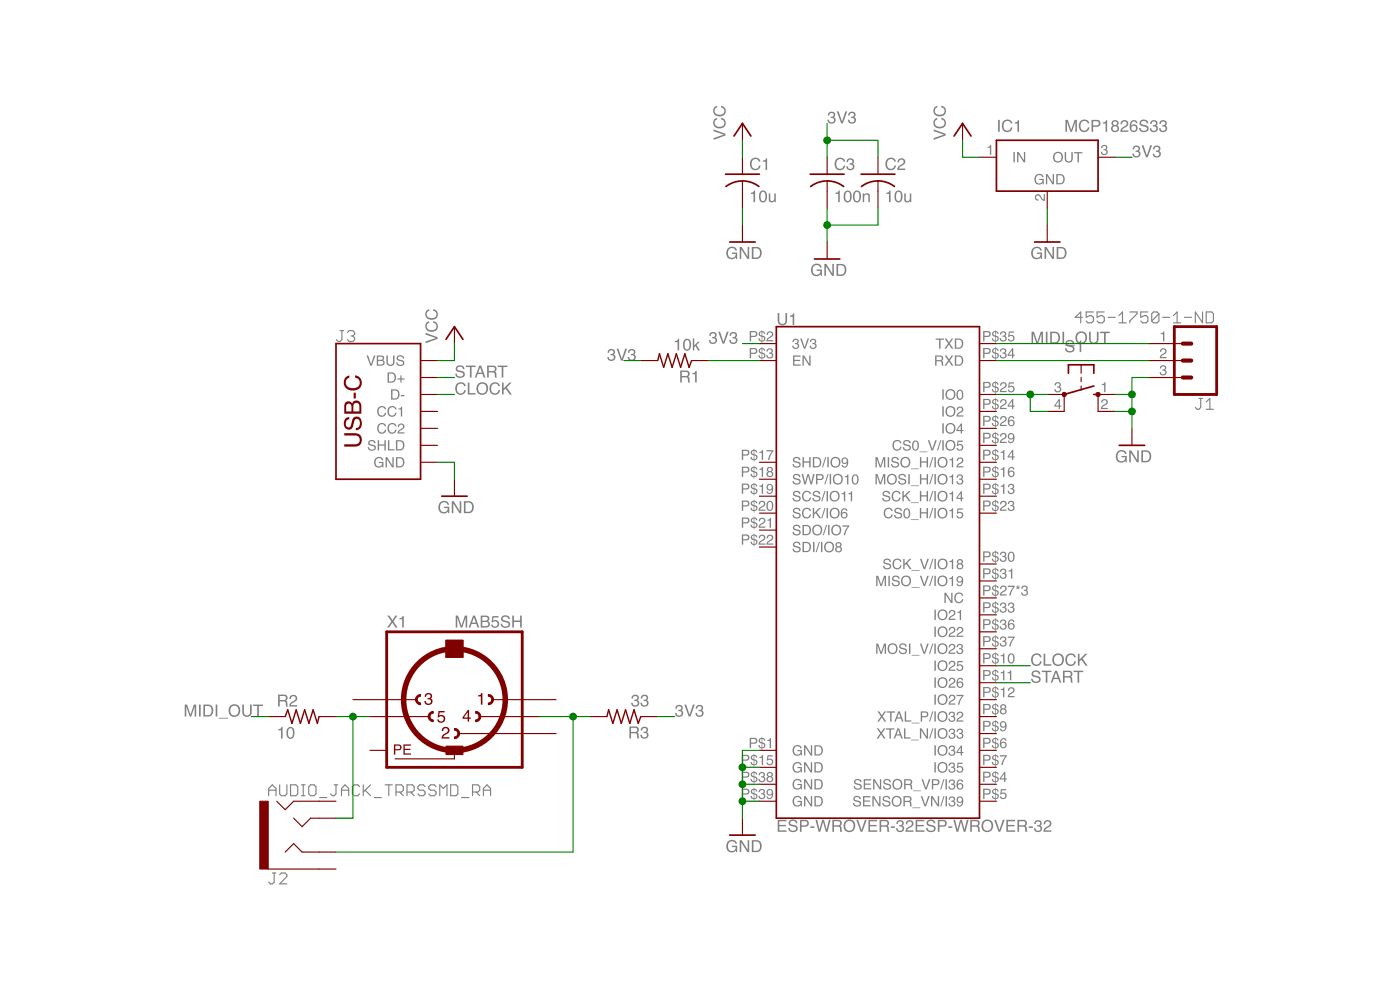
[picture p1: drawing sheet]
<svg xmlns="http://www.w3.org/2000/svg" width="210mm" height="148mm" viewBox="0 0 210 148" stroke-linecap="round" stroke-linejoin="round" font-family="sans-serif">
<g fill="#808080">
<path d="M116.6 122.8h1.3v.2h-1.1v.6h1v.2h-1v.6h1.1v.2h-1.3zM118.4 122.9a.7 .7 0 0 1 1.2 .4h-.3a.42 .42 0 0 0-.4-.3 .42 .42 0 0 0-.4 .4l.4 .2a.56 .56 0 0 1 .7 .5 .56 .56 0 0 1-.7 .6l-.4-.1-.2-.2-.1-.4h.2a.5 .5 0 0 0 .4 .5 .5 .5 0 0 0 .6-.3l-.1-.3-.6-.1a.48 .48 0 0 1-.4-.3 .48 .48 0 0 1 .1-.6zM119.9 122.8h.8a.52 .52 0 0 1 .6 .5 .52 .52 0 0 1-.6 .6h-.5v.7h-.3zM120.2 123v.7h.5a.31 .31 0 0 0 .3-.4 .31 .31 0 0 0-.3-.3zM121.5 123.8h.6v.2h-.6zM122.3 122.8h.2l.4 1.5 .4-1.5h.2l.4 1.5 .4-1.5h.2l-.4 1.8h-.3l-.4-1.5-.4 1.5h-.3zM125 123v.6h.6a.31 .31 0 0 0 .4-.2 .31 .31 0 0 0-.4-.4zM124.8 122.8a1.54 1.54 0 0 1 1.3 .2l.1 .5-.2 .2 .2 .2 .1 .7h-.3l-.1-.6-.3-.2h-.6v.8h-.2zM126.4 123.7a.95 .95 0 0 1 1.9 0 .95 .95 0 0 1-1.9 0zM126.9 123.2a.72 .72 0 0 0-.1 .9 .72 .72 0 0 0 .9 .2 .71 .71 0 0 0 .2-1 .71 .71 0 0 0-1-.1zM128.4 122.8h.3l.5 1.5 .5-1.5h.2l-.6 1.8h-.3zM130.2 122.8h1.3v.2h-1.1v.6h1v.2h-1v.6h1.1v.2h-1.3zM132.1 123v.6h.6a.31 .31 0 0 0 .3-.2 .31 .31 0 0 0-.3-.4zM131.9 122.8a1.54 1.54 0 0 1 1.3 .2l.1 .5-.3 .2 .2 .2 .2 .7h-.3l-.1-.6-.3-.2h-.6v.8h-.2zM133.6 123.8h.6v.2h-.6zM134.6 123a.5 .5 0 0 1 .7-.1 .5 .5 0 0 1 0 .8 .56 .56 0 0 1 .1 .8 .56 .56 0 0 1-.8 .1l-.3-.5h.3a.35 .35 0 0 0 .5 .4 .35 .35 0 0 0 0-.7h-.3l.1-.2a.29 .29 0 0 0 .3-.2 .29 .29 0 0 0-.2-.3 .33 .33 0 0 0-.4 .3h-.2zM136 123a.57 .57 0 0 1 .9 .1 .57 .57 0 0 1-.4 .9l-.5 .4h1v.2h-1.2a1.21 1.21 0 0 1 .8-1l.1-.1a.35 .35 0 0 0-.3-.5 .35 .35 0 0 0-.4 .5h-.2zM137.3 122.8h1.3v.2h-1.1v.6h1v.2h-1v.6h1.1v.2h-1.3zM139.1 122.9a.7 .7 0 0 1 1.1 .4h-.2a.42 .42 0 0 0-.4-.3 .42 .42 0 0 0-.4 .4l.4 .2a.56 .56 0 0 1 .7 .5 .56 .56 0 0 1-.7 .6l-.4-.1-.3-.2v-.4h.2a.5 .5 0 0 0 .4 .5 .5 .5 0 0 0 .5-.3v-.3l-.6-.1a.48 .48 0 0 1-.5-.3 .48 .48 0 0 1 .2-.6zM140.6 122.8h.8a.52 .52 0 0 1 .6 .5 .52 .52 0 0 1-.6 .6h-.5v.7h-.3zM140.9 123v.7h.4a.31 .31 0 0 0 .4-.4 .31 .31 0 0 0-.4-.3zM142.2 123.8h.6v.2h-.6zM142.9 122.8h.3l.3 1.5 .4-1.5h.3l.4 1.5 .4-1.5h.2l-.5 1.8h-.2l-.4-1.5-.4 1.5h-.3zM145.7 123v.6h.6a.31 .31 0 0 0 .3-.2 .31 .31 0 0 0-.3-.4zM145.5 122.8a1.54 1.54 0 0 1 1.3 .2l.1 .5-.3 .2 .2 .2 .2 .7h-.3l-.1-.6-.3-.2h-.6v.8h-.2zM147.1 123.7a.92 .92 0 0 1 1.8 0 .92 .92 0 0 1-1.8 0zM147.6 123.2a.72 .72 0 0 0-.1 .9 .72 .72 0 0 0 .9 .2 .71 .71 0 0 0 .2-1 .71 .71 0 0 0-1-.1zM149.1 122.8h.2l.5 1.5 .6-1.5h.2l-.6 1.8h-.3zM150.9 122.8h1.3v.2h-1.1v.6h1v.2h-1v.6h1.1v.2h-1.3zM152.8 123v.6h.6a.31 .31 0 0 0 .3-.2 .31 .31 0 0 0-.3-.4zM152.6 122.8a1.54 1.54 0 0 1 1.3 .2l.1 .5-.3 .2 .2 .2 .1 .7h-.3v-.6l-.4-.2h-.5v.8h-.2zM154.2 123.8h.7v.2h-.7zM155.3 123a.5 .5 0 0 1 .7-.1 .5 .5 0 0 1 0 .8 .56 .56 0 0 1 .1 .8 .56 .56 0 0 1-.8 .1l-.3-.5h.3a.35 .35 0 0 0 .5 .4 .35 .35 0 0 0 0-.7h-.3v-.2a.29 .29 0 0 0 .4-.2 .29 .29 0 0 0-.3-.3 .33 .33 0 0 0-.3 .3h-.2zM156.7 123a.57 .57 0 0 1 .9 .1 .57 .57 0 0 1-.4 .9l-.5 .4h.9v.2h-1.2a1.21 1.21 0 0 1 .9-1l.1-.1a.35 .35 0 0 0-.3-.5 .35 .35 0 0 0-.4 .5h-.2z"/>
<path d="M112.6 28.9a.39 .39 0 0 0 .4-.4h.2v1.8h-.2v-1.3h-.4zM114 28.7a.63 .63 0 0 1 .8 0 .63 .63 0 0 1 .2 .7 .64 .64 0 0 1-.3 .8 .64 .64 0 0 1-.8-.1l-.1-.8zM114.2 28.8a1.11 1.11 0 0 0 .1 1.3 .48 .48 0 0 0 .5-.7v-.2a.4 .4 0 0 0-.6-.4zM115.3 29h.2v.9l.2 .2a.42 .42 0 0 0 .4-.5v-.6h.2v1.3h-.2v-.2a.45 .45 0 0 1-.5 .2 .45 .45 0 0 1-.3-.4z"/>
<path d="M101.2 51.1a.39 .39 0 0 0 .5-.3h.1v1.7h-.2v-1.2h-.4zM102.6 50.9a.63 .63 0 0 1 .8 0 .63 .63 0 0 1 .2 .7 .64 .64 0 0 1-.2 .8 .64 .64 0 0 1-.9-.1l-.1-.8zM102.9 51a1.11 1.11 0 0 0 0 1.3 .48 .48 0 0 0 .5-.7v-.2a.4 .4 0 0 0-.5-.4zM103.9 50.7h.2v1.1l.5-.6h.3l-.5 .5 .6 .8h-.3l-.4-.7-.2 .2v.5h-.2z"/>
</g>
<g fill="none" stroke="#808080" stroke-width=".17">
<path d="M162.3 47.5h-1.1l.8-.8v1.7M163.9 46.7h-1v.8l.5-.2h.3l.2 .2v.6l-.2 .3h-.6l-.2-.3M165.6 46.7h-1.1v.8l.5-.2h.3l.3 .2v.6l-.3 .3h-.5l-.3-.3M166.1 47.5h1.1M167.8 48.4h1M167.8 47.3l.5-.6v1.7M169.4 46.7h1.1v.3l-1.1 1.1v.3M172.1 46.7h-1.1v.8l.6-.2h.3l.2 .2v.6l-.2 .3h-.6l-.3-.3M173.8 47l-.3-.3h-.6l-.2 .3v1.1M173.8 47v1.1l-.3 .3h-.6l-.2-.3M173.8 47l-1.1 1.1M174.3 47.5h1.1"/>
<path d="M175.9 48.4h1.1M175.9 47.3l.6-.6v1.7M177.6 47.5h1.1M180.3 46.7v1.7l-1.1-1.7v1.7M180.8 46.7h.9l.2 .3v1.1l-.2 .3h-.9z"/>
</g>
<g fill="#808080">
<path d="M167.5 67.7a.8 .8 0 0 1 1.4 .3h-.2a.59 .59 0 0 0-.8-.3 .59 .59 0 0 0-.4 .7 .59 .59 0 0 0 .6 .7 .59 .59 0 0 0 .6-.6h-.6v-.2h.8v1h-.1l-.1-.3a.84 .84 0 0 1-1.1 .2 .84 .84 0 0 1-.3-1.1zM169.3 67.5h.3l.9 1.4v-1.4h.2v1.8h-.2l-1-1.5v1.5h-.2zM171.4 67.7v1.4h.4a.7 .7 0 0 0 .6-.7 .7 .7 0 0 0-.6-.7zM171.1 67.5h.7a.91 .91 0 0 1 .8 .9 .91 .91 0 0 1-.8 .9h-.7z"/>
<path d="M109.1 37.2a.8 .8 0 0 1 1.4 .3h-.2a.59 .59 0 0 0-.8-.3 .59 .59 0 0 0-.4 .7 .59 .59 0 0 0 .6 .7 .59 .59 0 0 0 .6-.6h-.6v-.2h.8v1h-.1l-.1-.2a.84 .84 0 0 1-1.1 .1 .84 .84 0 0 1-.3-1.1zM110.9 37h.3l.9 1.5v-1.5h.2v1.8h-.2l-1-1.5v1.5h-.2zM113 37.2v1.4h.4a.7 .7 0 0 0 .6-.7 .7 .7 0 0 0-.6-.7zM112.7 37h.7a.91 .91 0 0 1 .8 .9 .91 .91 0 0 1-.8 .9h-.7z"/>
<path d="M109.1 126.1a.8 .8 0 0 1 1.4 .3h-.2a.59 .59 0 0 0-.8-.3 .59 .59 0 0 0-.4 .7 .59 .59 0 0 0 .6 .7 .59 .59 0 0 0 .6-.6h-.6v-.2h.8v1h-.1l-.1-.3a.84 .84 0 0 1-1.1 .2 .84 .84 0 0 1-.3-1.1zM110.9 125.9h.3l.9 1.4v-1.4h.2v1.8h-.2l-1-1.5v1.5h-.2zM113 126.1v1.4h.4a.7 .7 0 0 0 .6-.7 .7 .7 0 0 0-.6-.7zM112.7 125.9h.7a.91 .91 0 0 1 .8 .9 .91 .91 0 0 1-.8 .9h-.7z"/>
<path d="M41.7 109.2a.39 .39 0 0 0 .5-.3h.2v1.7h-.3v-1.2h-.4zM43.1 109.1a.63 .63 0 0 1 .8-.1 .63 .63 0 0 1 .3 .8 .64 .64 0 0 1-.3 .8 .64 .64 0 0 1-.8-.2l-.1-.8zM43.4 109.1a1.11 1.11 0 0 0 0 1.4 .48 .48 0 0 0 .5-.7v-.2a.4 .4 0 0 0-.5-.5z"/>
<path d="M94.9 104.2a.5 .5 0 0 1 .7 0 .5 .5 0 0 1 0 .7 .56 .56 0 0 1 .1 .8 .56 .56 0 0 1-.8 .1l-.3-.5h.3a.35 .35 0 0 0 .5 .4 .35 .35 0 0 0 0-.7h-.3v-.2a.29 .29 0 0 0 .4-.2 .29 .29 0 0 0-.3-.3 .33 .33 0 0 0-.3 .4h-.2zM96.3 104.2a.5 .5 0 0 1 .7 0 .5 .5 0 0 1-.1 .7 .56 .56 0 0 1 .2 .8 .56 .56 0 0 1-.8 .1l-.3-.5h.3a.35 .35 0 0 0 .5 .4 .35 .35 0 0 0 0-.7h-.3v-.2a.29 .29 0 0 0 .4-.2 .29 .29 0 0 0-.3-.3 .33 .33 0 0 0-.3 .4h-.2z"/>
<path d="M68.3 92.2h.4l.5 1.5 .5-1.5h.3v1.8h-.2v-1.5l-.5 1.5h-.2l-.5-1.5v1.5h-.3zM71.1 92.5l-.3 .8h.5zM70.9 92.2h.3l.7 1.8h-.3l-.2-.5h-.7l-.2 .5h-.2zM72.3 92.4v.6h.5a.29 .29 0 0 0 .3-.3 .29 .29 0 0 0-.4-.3zM72.3 93.2v.6h.7l.2-.2a.32 .32 0 0 0-.1-.3 .32 .32 0 0 0-.3-.1zM72.1 92.2h.7a.44 .44 0 0 1 .5 .3 .44 .44 0 0 1-.2 .6 .51 .51 0 0 1 .3 .6 .51 .51 0 0 1-.6 .3h-.7zM73.8 92.3h.9v.2h-.7l-.1 .5a.61 .61 0 0 1 .9 .3 .61 .61 0 0 1-.4 .8 .61 .61 0 0 1-.8-.5h.3a.38 .38 0 0 0 .5 .2 .38 .38 0 0 0 .1-.6 .38 .38 0 0 0-.6 .1l-.2-.1zM75.3 92.3a.7 .7 0 0 1 1.1 .5h-.2a.42 .42 0 0 0-.4-.4 .42 .42 0 0 0-.4 .4l.4 .2a.56 .56 0 0 1 .7 .5 .56 .56 0 0 1-.7 .6l-.4-.1-.3-.2v-.4h.2a.5 .5 0 0 0 .4 .5 .5 .5 0 0 0 .6-.3l-.1-.3-.6-.1a.48 .48 0 0 1-.5-.3 .48 .48 0 0 1 .2-.6zM76.8 92.2h.3v.8h.9v-.8h.2v1.8h-.2v-.8h-.9v.8h-.3z"/>
<path d="M66 75.3a.8 .8 0 0 1 1.3 .3h-.2a.59 .59 0 0 0-.7-.3 .59 .59 0 0 0-.4 .7 .59 .59 0 0 0 .5 .7 .59 .59 0 0 0 .6-.6h-.5v-.2h.8v1h-.2l-.1-.3a.84 .84 0 0 1-1 .2 .84 .84 0 0 1-.3-1.1zM67.7 75.1h.3l.9 1.4v-1.4h.3v1.8h-.3l-.9-1.5v1.5h-.3zM69.8 75.3v1.4h.4a.7 .7 0 0 0 .6-.7 .7 .7 0 0 0-.6-.7zM69.6 75.1h.7a.91 .91 0 0 1 .7 .9 .91 .91 0 0 1-.7 .9h-.7z"/>
</g>
<g fill="none" stroke="#808080" stroke-width=".17">
<path d="M40.3 119.2v-1.1l.5-.5 .6 .5v1.1M40.3 118.4h1.1M41.9 117.6v1.3l.3 .3h.5l.3-.3v-1.3M43.6 117.6h.8l.2 .3v1l-.2 .3h-.8zM45.2 119.2h.5M45.2 117.6h.5M45.5 117.6v1.6M46.3 117.9l.3-.3h.5l.3 .3v1l-.3 .3h-.5l-.3-.3zM47.9 119.5h1.1M50.1 117.6h.6M50.4 117.6v1.3l-.3 .3h-.3l-.2-.3M51.2 118.4h1.1"/>
<path d="M51.2 119.2v-1.1l.5-.5 .6 .5v1.1M53.9 117.9l-.2-.3h-.6l-.3 .3v1l.3 .3h.6l.2-.3M54.5 117.6v1.6M54.7 118.4l.9 .8M55.6 117.6l-1.1 1.1M56.1 119.5h1.1M57.7 117.6h1.1M58.3 117.6v1.6M59.4 118.7h.8l.3-.3v-.5l-.3-.3h-.8v1.6M59.9 118.7l.6 .5M61 118.7h.8l.3-.3v-.5l-.3-.3h-.8v1.6M61.6 118.7l.5 .5"/>
<path d="M63.7 117.9l-.2-.3h-.6l-.2 .3v.2l.2 .3h.6l.2 .3v.2l-.2 .3h-.6l-.2-.3M65.4 117.9l-.3-.3h-.5l-.3 .3v.2l.3 .3h.5l.3 .3v.2l-.3 .3h-.5l-.3-.3M65.9 119.2v-1.6l.6 .5 .5-.5v1.6M67.6 117.6h.8l.2 .3v1l-.2 .3h-.8zM69.2 119.5h1.1M70.8 118.7h.8l.3-.3v-.5l-.3-.3h-.8v1.6M71.4 118.7l.5 .5M72.5 118.4h1.1M72.5 119.2v-1.1l.5-.5 .6 .5v1.1"/>
</g>
<g fill="#808080">
<path d="M159.7 18h.4l.5 1.5 .5-1.5h.4v1.7h-.3v-1.5l-.5 1.5h-.2l-.5-1.5v1.5h-.3zM162 18.2a.78 .78 0 0 1 .7-.3 .78 .78 0 0 1 .6 .6h-.2a.58 .58 0 0 0-.7-.3 .58 .58 0 0 0-.4 .7 .56 .56 0 0 0 .4 .7 .56 .56 0 0 0 .7-.5h.2a.83 .83 0 0 1-1 .7 .83 .83 0 0 1-.5-1.2zM163.7 18h.8a.52 .52 0 0 1 .5 .5 .52 .52 0 0 1-.5 .5h-.6v.7h-.2zM163.9 18.2v.6h.5a.31 .31 0 0 0 .3-.3 .31 .31 0 0 0-.3-.3zM165.3 18.3a.39 .39 0 0 0 .5-.3h.2v1.7h-.2v-1.2h-.5zM166.9 18.4a.3 .3 0 0 0 .6 0 .3 .3 0 0 0-.6 0zM166.8 19.2a.35 .35 0 0 0 .7 0 .35 .35 0 0 0-.7 0zM166.8 18.1a.5 .5 0 0 1 .7 0 .5 .5 0 0 1 0 .7 .54 .54 0 0 1 .1 .8 .54 .54 0 0 1-.8 0 .54 .54 0 0 1 .1-.8l-.2-.1a.43 .43 0 0 1 .1-.6zM168.2 18.1a.57 .57 0 0 1 .9 .2 .57 .57 0 0 1-.4 .8l-.5 .4h1v.2h-1.2a1.21 1.21 0 0 1 .8-.9l.1-.1a.35 .35 0 0 0-.3-.5 .35 .35 0 0 0-.4 .4h-.2zM169.6 18.2a.53 .53 0 0 1 .5-.2 .53 .53 0 0 1 .4 .5h-.2a.36 .36 0 0 0-.4-.3 .36 .36 0 0 0-.3 .4v.2a.58 .58 0 0 1 .9 .1 .58 .58 0 0 1-.2 .9 .58 .58 0 0 1-.9-.3v-.7zM169.6 19.2a.38 .38 0 0 0 .7 0 .38 .38 0 0 0-.7 0zM171 18.1a.7 .7 0 0 1 1.2 .4h-.3a.42 .42 0 0 0-.4-.4 .42 .42 0 0 0-.4 .4l.4 .2a.56 .56 0 0 1 .7 .6 .56 .56 0 0 1-.7 .5l-.4-.1-.2-.2-.1-.3h.2a.5 .5 0 0 0 .4 .4 .5 .5 0 0 0 .6-.3l-.1-.2-.5-.2a.48 .48 0 0 1-.5-.3 .48 .48 0 0 1 .1-.5zM172.6 18.1a.5 .5 0 0 1 .8 0 .5 .5 0 0 1-.1 .7 .56 .56 0 0 1 .2 .8 .56 .56 0 0 1-.9 .1l-.2-.5h.2a.35 .35 0 0 0 .5 .4 .35 .35 0 0 0 0-.6l-.2-.1v-.1a.29 .29 0 0 0 .4-.3 .29 .29 0 0 0-.3-.3 .33 .33 0 0 0-.3 .4h-.3zM174 18.1a.5 .5 0 0 1 .8 0 .5 .5 0 0 1-.1 .7 .56 .56 0 0 1 .2 .8 .56 .56 0 0 1-.9 .1l-.2-.5h.2a.35 .35 0 0 0 .5 .4 .35 .35 0 0 0 0-.6l-.2-.1v-.1a.29 .29 0 0 0 .4-.3 .29 .29 0 0 0-.3-.3 .33 .33 0 0 0-.4 .4h-.2z"/>
<path d="M154.8 37.2a.8 .8 0 0 1 1.4 .3h-.2a.59 .59 0 0 0-.8-.3 .59 .59 0 0 0-.4 .7 .59 .59 0 0 0 .6 .7 .59 .59 0 0 0 .6-.6h-.5v-.2h.7v1h-.1l-.1-.2a.84 .84 0 0 1-1.1 .1 .84 .84 0 0 1-.3-1.1zM156.6 37h.3l.9 1.5v-1.5h.2v1.8h-.2l-1-1.5v1.5h-.2zM158.7 37.2v1.4h.4a.7 .7 0 0 0 .6-.7 .7 .7 0 0 0-.6-.7zM158.4 37h.8a.91 .91 0 0 1 .7 .9 .91 .91 0 0 1-.7 .9h-.8z"/>
<path d="M140 19.4l1.8 .6v.3l-1.8 .7v-.3l1.5-.5-1.5-.5zM140.1 17.9l.4-.2v.2a.58 .58 0 0 0-.3 .7 .58 .58 0 0 0 .7 .4 .56 .56 0 0 0 .7-.4 .56 .56 0 0 0-.5-.7v-.2a.83 .83 0 0 1 .7 1 .83 .83 0 0 1-1.2 .5 .83 .83 0 0 1-.5-1.3zM140.1 16.1l.4-.2v.2a.58 .58 0 0 0-.3 .7 .58 .58 0 0 0 .7 .4 .56 .56 0 0 0 .7-.4 .56 .56 0 0 0-.5-.7v-.3a.83 .83 0 0 1 .7 1.1 .83 .83 0 0 1-1.2 .5 .83 .83 0 0 1-.5-1.3z"/>
<path d="M63.8 49.9l1.8 .6v.3l-1.8 .6v-.2l1.5-.6-1.5-.5zM63.9 48.3l.4-.2v.3a.58 .58 0 0 0-.3 .7 .58 .58 0 0 0 .7 .4 .56 .56 0 0 0 .7-.5 .56 .56 0 0 0-.5-.6v-.3a.83 .83 0 0 1 .7 1.1 .83 .83 0 0 1-1.2 .5 .83 .83 0 0 1-.5-1.4zM63.9 46.5l.4-.2v.3a.58 .58 0 0 0-.3 .7 .58 .58 0 0 0 .7 .4 .56 .56 0 0 0 .7-.5 .56 .56 0 0 0-.5-.6v-.3a.83 .83 0 0 1 .7 1.1 .83 .83 0 0 1-1.2 .5 .83 .83 0 0 1-.5-1.4z"/>
<path d="M132.9 28.9a.39 .39 0 0 0 .5-.4h.1v1.8h-.2v-1.3h-.4zM134.3 28.7a.63 .63 0 0 1 .8 0 .63 .63 0 0 1 .2 .7 .64 .64 0 0 1-.2 .8 .64 .64 0 0 1-.9-.1l-.1-.8zM134.6 28.8a1.11 1.11 0 0 0 0 1.3 .48 .48 0 0 0 .5-.7v-.2a.4 .4 0 0 0-.5-.4zM135.6 29h.2v.9l.3 .2a.42 .42 0 0 0 .3-.5v-.6h.2v1.3h-.2v-.2a.45 .45 0 0 1-.5 .2 .45 .45 0 0 1-.3-.4z"/>
<path d="M125.3 28.9a.39 .39 0 0 0 .4-.4h.2v1.8h-.2v-1.3h-.4zM126.7 28.7a.63 .63 0 0 1 .8 0 .63 .63 0 0 1 .2 .7 .64 .64 0 0 1-.3 .8 .64 .64 0 0 1-.8-.1l-.1-.8zM126.9 28.8a1.11 1.11 0 0 0 .1 1.3 .48 .48 0 0 0 .5-.7v-.2a.4 .4 0 0 0-.6-.4zM128.1 28.7a.63 .63 0 0 1 .8 0 .63 .63 0 0 1 .2 .7 .64 .64 0 0 1-.3 .8 .64 .64 0 0 1-.8-.1l-.1-.8zM128.3 28.8a1.11 1.11 0 0 0 0 1.3 .48 .48 0 0 0 .5-.7v-.2a.4 .4 0 0 0-.5-.4zM129.4 29h.2v.2a.46 .46 0 0 1 .5-.2 .46 .46 0 0 1 .3 .4v.9h-.2v-.8a.32 .32 0 0 0-.4-.3 .32 .32 0 0 0-.2 .4v.7h-.2z"/>
<path d="M121.8 39.7a.8 .8 0 0 1 1.4 .4h-.2a.59 .59 0 0 0-.8-.4 .59 .59 0 0 0-.4 .7 .59 .59 0 0 0 .5 .8 .59 .59 0 0 0 .7-.6h-.6v-.2h.8v.9h-.1l-.1-.2a.84 .84 0 0 1-1.1 .1 .84 .84 0 0 1-.3-1zM123.6 39.5h.3l.9 1.5v-1.5h.2v1.8h-.2l-1-1.4v1.4h-.2zM125.7 39.7v1.4h.4a.7 .7 0 0 0 .6-.7 .7 .7 0 0 0-.6-.7zM125.4 39.5h.7a.91 .91 0 0 1 .8 .9 .91 .91 0 0 1-.8 .9h-.7z"/>
<path d="M107 19.4l1.8 .6v.3l-1.8 .7v-.3l1.5-.5-1.5-.5zM107.1 17.9l.4-.2v.2a.58 .58 0 0 0-.3 .7 .58 .58 0 0 0 .7 .4 .56 .56 0 0 0 .7-.4 .56 .56 0 0 0-.5-.7v-.2a.83 .83 0 0 1 .7 1 .83 .83 0 0 1-1.2 .5 .83 .83 0 0 1-.5-1.3zM107.1 16.1l.4-.2v.2a.58 .58 0 0 0-.3 .7 .58 .58 0 0 0 .7 .4 .56 .56 0 0 0 .7-.4 .56 .56 0 0 0-.5-.7v-.3a.83 .83 0 0 1 .7 1.1 .83 .83 0 0 1-1.2 .5 .83 .83 0 0 1-.5-1.3z"/>
<path d="M119 111.8a.68 .68 0 0 1 1.2 .3h-.2a.53 .53 0 0 0-.7-.2 .53 .53 0 0 0-.2 .7 .49 .49 0 0 0 .5 .5 .49 .49 0 0 0 .4-.6h-.4v-.1h.6v.8h-.1l-.1-.2a.75 .75 0 0 1-1 0 .75 .75 0 0 1-.1-1zM120.6 111.7h.2l.8 1.2v-1.2h.2v1.5h-.3l-.8-1.3v1.3h-.1zM122.3 111.8v1.2h.4a.6 .6 0 0 0 .5-.6 .6 .6 0 0 0-.5-.6zM122.1 111.7h.6a.78 .78 0 0 1 .7 .7 .78 .78 0 0 1-.7 .8h-.6z"/>
<path d="M112.4 110.5h.7a.44 .44 0 0 1 .5 .5 .44 .44 0 0 1-.5 .4h-.5v.7h-.2zM112.6 110.7v.5h.4a.27 .27 0 0 0 .3-.2 .27 .27 0 0 0-.3-.3zM114.3 111.4v.6a.27 .27 0 0 0 .3-.3 .27 .27 0 0 0-.3-.3zM114 110.8v.2l.2 .2v-.5zM113.9 110.7l.3-.1v-.2h.1v.1a.41 .41 0 0 1 .4 .5h-.2l-.2-.3v.5a.45 .45 0 0 1 .5 .5 .45 .45 0 0 1-.5 .4v.2h-.1v-.2l-.3-.1-.2-.2v-.2h.2v.2l.3 .2v-.6a.42 .42 0 0 1-.4-.3 .42 .42 0 0 1 .1-.4zM115 110.9l.6-.3v1.5h-.2v-1.1h-.4z"/>
<path d="M119 50.8a.44 .44 0 0 1 .6 0 .44 .44 0 0 1 0 .6v.1a.48 .48 0 0 1 .2 .6 .48 .48 0 0 1-.7 .2l-.3-.3v-.2h.2a.3 .3 0 0 0 .4 .3 .3 .3 0 0 0 0-.5h-.2v-.2a.25 .25 0 0 0 .3-.2 .25 .25 0 0 0-.2-.3l-.3 .1v.2h-.2zM120 50.7h.2l.4 1.3 .5-1.3h.2l-.6 1.5h-.2zM121.6 50.8a.44 .44 0 0 1 .6 0 .44 .44 0 0 1 .1 .6l-.1 .1a.48 .48 0 0 1 .2 .6 .48 .48 0 0 1-.7 .2l-.3-.3v-.2h.2a.3 .3 0 0 0 .4 .3 .3 .3 0 0 0 0-.5h-.2v-.2a.25 .25 0 0 0 .4-.2 .25 .25 0 0 0-.3-.3l-.2 .1-.1 .2h-.2z"/>
<path d="M112.4 49.6h.7a.44 .44 0 0 1 .5 .4 .44 .44 0 0 1-.5 .5h-.5v.6h-.2zM112.6 49.8v.5h.4a.27 .27 0 0 0 .3-.3 .27 .27 0 0 0-.3-.2zM114.3 50.5v.5a.27 .27 0 0 0 .3-.3 .27 .27 0 0 0-.3-.2zM114 49.9v.2l.2 .2v-.5zM113.9 49.7l.3-.1v-.1h.1v.1a.41 .41 0 0 1 .4 .4h-.2l-.2-.2v.5a.45 .45 0 0 1 .5 .4 .45 .45 0 0 1-.5 .5v.2h-.1v-.2l-.3-.1-.2-.3v-.1h.2v.2l.3 .1v-.6a.42 .42 0 0 1-.4-.2 .42 .42 0 0 1 .1-.5zM115.1 49.7a.49 .49 0 0 1 .8 .2 .49 .49 0 0 1-.3 .7l-.5 .4h.8v.1h-1a1.62 1.62 0 0 1 .8-.9 .3 .3 0 0 0-.3-.4 .3 .3 0 0 0-.3 .4h-.2z"/>
<path d="M118.9 53.3h1.1v.1h-.9v.5h.9v.2h-.9v.5h.9v.2h-1.1zM120.3 53.3h.3l.7 1.2v-1.2h.2v1.5h-.2l-.8-1.3v1.3h-.2z"/>
<path d="M112.4 52.1h.7a.44 .44 0 0 1 .5 .5 .44 .44 0 0 1-.5 .4h-.5v.7h-.2zM112.6 52.3v.5h.4a.27 .27 0 0 0 .3-.2 .27 .27 0 0 0-.3-.3zM114.3 53v.6a.27 .27 0 0 0 .3-.3 .27 .27 0 0 0-.3-.3zM114 52.4v.2l.2 .2v-.5zM113.9 52.3l.3-.1v-.2h.1v.1a.41 .41 0 0 1 .4 .5h-.2l-.2-.3v.5a.45 .45 0 0 1 .5 .5 .45 .45 0 0 1-.5 .4v.2h-.1v-.2l-.3-.1-.2-.2v-.2h.2v.2l.3 .2v-.6a.42 .42 0 0 1-.4-.3 .42 .42 0 0 1 .1-.4zM115.1 52.3a.44 .44 0 0 1 .6-.1 .44 .44 0 0 1 .1 .6l-.1 .1a.48 .48 0 0 1 .2 .7 .48 .48 0 0 1-.7 .1l-.3-.3v-.2h.2a.3 .3 0 0 0 .4 .3 .3 .3 0 0 0 0-.5h-.2v-.2a.25 .25 0 0 0 .4-.2 .25 .25 0 0 0-.3-.3l-.2 .2-.1 .2h-.2z"/>
<path d="M128.2 116.8l.2-.1a.57 .57 0 0 1 .8 .5h-.2a.36 .36 0 0 0-.4-.3 .36 .36 0 0 0-.3 .3l.3 .2a.48 .48 0 0 1 .6 .5 .48 .48 0 0 1-.6 .4l-.3-.1-.2-.1-.1-.3h.2a.4 .4 0 0 0 .4 .3 .4 .4 0 0 0 .4-.3l-.5-.2a.41 .41 0 0 1-.4-.3 .41 .41 0 0 1 .1-.5zM129.5 116.7h1.1v.2h-.9v.5h.8v.2h-.8v.5h.9v.2h-1.1zM130.9 116.7h.2l.8 1.3v-1.3h.2v1.6h-.2l-.8-1.3v1.3h-.2zM132.6 116.8l.2-.1a.57 .57 0 0 1 .8 .5h-.2a.36 .36 0 0 0-.4-.3 .36 .36 0 0 0-.3 .3l.3 .2a.48 .48 0 0 1 .6 .5 .48 .48 0 0 1-.6 .4l-.3-.1-.2-.1-.1-.3h.2a.4 .4 0 0 0 .4 .3 .4 .4 0 0 0 .4-.3l-.5-.2a.41 .41 0 0 1-.4-.3 .41 .41 0 0 1 .1-.5zM133.7 117.5a.8 .8 0 0 1 1.6 0 .8 .8 0 0 1-1.6 0zM133.9 117.5a.6 .6 0 0 0 1.2 0 .6 .6 0 0 0-1.2 0zM135.8 116.9v.5h.4a.27 .27 0 0 0 .4-.2 .27 .27 0 0 0-.3-.3zM135.6 116.7a1.32 1.32 0 0 1 1.1 .2l.1 .4-.2 .2 .1 .2 .1 .6h-.2l-.1-.6-.3-.1h-.4v.7h-.2zM136.9 118.4h1.2v.1h-1.2zM138.2 116.7h.2l.4 1.3 .5-1.3h.2l-.6 1.6h-.2zM139.7 116.7h.7a.44 .44 0 0 1 .5 .5 .44 .44 0 0 1-.5 .4h-.5v.7h-.2zM139.9 116.9v.5h.4a.27 .27 0 0 0 .3-.2 .27 .27 0 0 0-.3-.3zM141.4 116.7h.2l-.5 1.6h-.1zM141.8 116.7h.2v1.6h-.2zM142.4 116.9a.44 .44 0 0 1 .6-.1 .44 .44 0 0 1 .1 .6l-.1 .1a.48 .48 0 0 1 .2 .7 .48 .48 0 0 1-.7 .1l-.3-.3v-.2h.2a.3 .3 0 0 0 .4 .3 .3 .3 0 0 0 0-.5h-.2v-.2a.25 .25 0 0 0 .4-.2 .25 .25 0 0 0-.3-.3l-.2 .2-.1 .2h-.2zM143.6 116.9a.45 .45 0 0 1 .5-.1 .45 .45 0 0 1 .3 .4h-.2v-.2a.28 .28 0 0 0-.5 .1l-.1 .4a.51 .51 0 0 1 .8 .1 .51 .51 0 0 1-.2 .7 .51 .51 0 0 1-.7-.3l-.1-.6zM143.6 117.8a.32 .32 0 0 0 .6 0 .32 .32 0 0 0-.6 0z"/>
<path d="M147.4 115.6h.7a.44 .44 0 0 1 .4 .5 .44 .44 0 0 1-.4 .4h-.5v.6h-.2zM147.6 115.8v.5h.4a.27 .27 0 0 0 .3-.2 .27 .27 0 0 0-.3-.3zM149.3 116.5v.5a.27 .27 0 0 0 .3-.2 .27 .27 0 0 0-.3-.3zM149 115.9l-.1 .2 .3 .2v-.5zM148.9 115.8l.3-.2v-.1h.1v.1a.41 .41 0 0 1 .4 .4h-.2l-.2-.2v.5a.45 .45 0 0 1 .5 .4 .45 .45 0 0 1-.5 .5v.2h-.1v-.2l-.3-.1-.2-.2v-.2h.2v.2l.3 .1v-.5a.42 .42 0 0 1-.4-.3 .42 .42 0 0 1 .1-.4zM150.5 115.9l-.4 .7h.4zM150.6 115.7h.1v.9h.2v.2h-.2v.3h-.2v-.3h-.6v-.2z"/>
<path d="M128.1 119.4l.2-.2a.57 .57 0 0 1 .8 .5h-.2a.36 .36 0 0 0-.4-.3 .36 .36 0 0 0-.3 .4l.3 .1a.48 .48 0 0 1 .6 .5 .48 .48 0 0 1-.6 .5l-.3-.1-.2-.2-.1-.3h.2a.4 .4 0 0 0 .4 .4 .4 .4 0 0 0 .4-.4l-.5-.2a.41 .41 0 0 1-.4-.3 .41 .41 0 0 1 .1-.4zM129.4 119.3h1.1v.2h-.9v.4h.8v.2h-.8v.5h.9v.2h-1.1zM130.8 119.3h.2l.8 1.2v-1.2h.2v1.5h-.2l-.8-1.2v1.2h-.2zM132.5 119.4l.2-.2a.57 .57 0 0 1 .8 .5h-.2a.36 .36 0 0 0-.4-.3 .36 .36 0 0 0-.3 .4l.3 .1a.48 .48 0 0 1 .6 .5 .48 .48 0 0 1-.6 .5l-.3-.1-.2-.2-.1-.3h.2a.4 .4 0 0 0 .4 .4 .4 .4 0 0 0 .4-.4l-.5-.2a.41 .41 0 0 1-.4-.3 .41 .41 0 0 1 .1-.4zM133.6 120a.8 .8 0 0 1 1.6 0 .8 .8 0 0 1-1.6 0zM133.8 120.1a.6 .6 0 0 0 1.2 0 .6 .6 0 0 0-1.2 0zM135.7 119.5v.5h.4a.27 .27 0 0 0 .4-.3 .27 .27 0 0 0-.3-.2zM135.5 119.3a1.32 1.32 0 0 1 1.1 .1l.1 .4-.2 .3 .1 .1 .1 .6h-.2l-.1-.5-.3-.2h-.4v.7h-.2zM136.8 121h1.2v.1h-1.2zM138.1 119.3h.2l.4 1.3 .5-1.3h.2l-.6 1.5h-.2zM139.6 119.3h.2l.8 1.2v-1.2h.2v1.5h-.2l-.8-1.2v1.2h-.2zM141.5 119.3h.1l-.5 1.5h-.1zM141.8 119.3h.2v1.5h-.2zM142.4 119.4a.44 .44 0 0 1 .6 0 .44 .44 0 0 1 .1 .6h-.1a.48 .48 0 0 1 .2 .7 .48 .48 0 0 1-.7 .1l-.3-.3v-.2h.2a.3 .3 0 0 0 .4 .4 .3 .3 0 0 0 0-.6h-.2v-.1a.25 .25 0 0 0 .4-.2 .25 .25 0 0 0-.3-.3l-.2 .1-.1 .2h-.2zM143.5 119.5a.58 .58 0 0 1 .8 0 .58 .58 0 0 1 .1 .7 .51 .51 0 0 1-.3 .6 .51 .51 0 0 1-.7-.4h.2a.3 .3 0 0 0 .4 .3 .3 .3 0 0 0 .2-.4v-.2a.48 .48 0 0 1-.7 .1 .48 .48 0 0 1 0-.7zM143.6 119.8a.32 .32 0 0 0 .6 0 .32 .32 0 0 0-.6 0z"/>
<path d="M147.4 118.2h.7a.44 .44 0 0 1 .4 .4 .44 .44 0 0 1-.4 .4h-.5v.7h-.2zM147.6 118.3v.6h.4a.27 .27 0 0 0 .3-.3 .27 .27 0 0 0-.3-.3zM149.3 119v.6a.27 .27 0 0 0 .3-.3 .27 .27 0 0 0-.3-.3zM149 118.4l-.1 .3 .3 .1v-.5zM148.9 118.3l.3-.1v-.2h.1v.2a.41 .41 0 0 1 .4 .4h-.2l-.2-.3v.5a.45 .45 0 0 1 .5 .5 .45 .45 0 0 1-.5 .4v.2h-.1v-.2l-.3-.1-.2-.2v-.2h.2v.2l.3 .2v-.6a.42 .42 0 0 1-.4-.2 .42 .42 0 0 1 .1-.5zM150.1 118.2h.7v.2h-.6l-.1 .4a.52 .52 0 0 1 .8 .3 .52 .52 0 0 1-.4 .7 .52 .52 0 0 1-.6-.5h.2a.33 .33 0 0 0 .5 .2 .33 .33 0 0 0 0-.5 .33 .33 0 0 0-.5 0h-.1z"/>
<path d="M140.1 111.7h.2v1.5h-.2zM140.5 112.4a.8 .8 0 0 1 1.6 0 .8 .8 0 0 1-1.6 0zM140.7 112.5a.6 .6 0 0 0 1.2 0 .6 .6 0 0 0-1.2 0zM142.4 111.8a.44 .44 0 0 1 .6-.1 .44 .44 0 0 1 .1 .7h-.1a.48 .48 0 0 1 .2 .7 .48 .48 0 0 1-.7 .1l-.3-.3v-.2h.2a.3 .3 0 0 0 .4 .3 .3 .3 0 0 0 0-.5h-.2v-.2a.25 .25 0 0 0 .4-.1 .25 .25 0 0 0-.3-.3l-.2 .1-.1 .2h-.2zM144 112l-.4 .7h.4zM144.1 111.7h.1v1h.3v.1h-.3v.4h-.2v-.4h-.6v-.2z"/>
<path d="M147.4 110.5h.7a.44 .44 0 0 1 .4 .5 .44 .44 0 0 1-.4 .4h-.5v.7h-.2zM147.6 110.7v.5h.4a.27 .27 0 0 0 .3-.2 .27 .27 0 0 0-.3-.3zM149.3 111.4v.6a.27 .27 0 0 0 .3-.3 .27 .27 0 0 0-.3-.3zM149 110.8l-.1 .2 .3 .2v-.5zM148.9 110.7l.3-.1v-.2h.1v.1a.41 .41 0 0 1 .4 .5h-.2l-.2-.3v.5a.45 .45 0 0 1 .5 .5 .45 .45 0 0 1-.5 .4v.2h-.1v-.2l-.3-.1-.2-.2v-.2h.2v.2l.3 .2v-.6a.42 .42 0 0 1-.4-.3 .42 .42 0 0 1 .1-.4zM150.1 110.7a.45 .45 0 0 1 .5-.1 .45 .45 0 0 1 .3 .4h-.2v-.2a.28 .28 0 0 0-.5 .1l-.1 .4a.51 .51 0 0 1 .8 .1 .51 .51 0 0 1-.2 .7 .51 .51 0 0 1-.7-.3l-.1-.6zM150.1 111.6a.32 .32 0 0 0 .6 0 .32 .32 0 0 0-.6 0z"/>
<path d="M140.1 114.2h.2v1.5h-.2zM140.5 114.9a.8 .8 0 0 1 1.6 0 .8 .8 0 0 1-1.6 0zM140.7 115a.6 .6 0 0 0 1.2 0 .6 .6 0 0 0-1.2 0zM142.4 114.3a.44 .44 0 0 1 .6 0 .44 .44 0 0 1 .1 .6h-.1a.48 .48 0 0 1 .2 .7 .48 .48 0 0 1-.7 .1l-.3-.2v-.2h.2a.3 .3 0 0 0 .4 .3 .3 .3 0 0 0 0-.5l-.2-.1v-.1a.25 .25 0 0 0 .4-.2 .25 .25 0 0 0-.3-.3l-.2 .1-.1 .2h-.2zM143.6 114.3h.7v.1h-.6l-.1 .5a.52 .52 0 0 1 .8 .2 .52 .52 0 0 1-.4 .7 .52 .52 0 0 1-.6-.5h.2a.33 .33 0 0 0 .5 .2 .33 .33 0 0 0 0-.5 .33 .33 0 0 0-.5 .1h-.1z"/>
<path d="M147.4 113.1h.7a.44 .44 0 0 1 .4 .4 .44 .44 0 0 1-.4 .5h-.5v.6h-.2zM147.6 113.3v.5h.4a.27 .27 0 0 0 .3-.3 .27 .27 0 0 0-.3-.2zM149.3 114v.5a.27 .27 0 0 0 .3-.3 .27 .27 0 0 0-.3-.2zM149 113.3l-.1 .3 .3 .1v-.5zM148.9 113.2l.3-.1v-.1h.1v.1a.41 .41 0 0 1 .4 .4h-.2l-.2-.3v.6a.45 .45 0 0 1 .5 .4 .45 .45 0 0 1-.5 .5v.2h-.1v-.2l-.3-.1-.2-.3v-.1h.2v.2l.3 .1v-.6a.42 .42 0 0 1-.4-.2 .42 .42 0 0 1 .1-.5zM149.9 113.1h1l-.6 1.5h-.2l.1-.3 .5-1h-.8z"/>
<path d="M131.6 106.6h.2l.4 .6 .4-.6h.3l-.6 .7 .6 .8h-.3l-.4-.6-.4 .6h-.3l.6-.8zM132.9 106.6h1.3v.2h-.5v1.3h-.2v-1.3h-.6zM134.8 106.8l-.3 .7h.5zM134.7 106.6h.2l.6 1.5h-.3l-.1-.4h-.6l-.2 .4h-.2zM135.6 106.6h.3v1.3h.7v.2h-1zM136.7 108.3h1.2v.1h-1.2zM138 106.6h.7a.44 .44 0 0 1 .5 .4 .44 .44 0 0 1-.5 .5h-.4v.6h-.3zM138.3 106.8v.5h.4a.27 .27 0 0 0 .3-.3 .27 .27 0 0 0-.3-.2zM139.8 106.6h.1l-.5 1.5h-.1zM140.1 106.6h.2v1.5h-.2zM140.5 107.3a.8 .8 0 0 1 1.6 0 .8 .8 0 0 1-1.6 0zM140.7 107.4a.6 .6 0 0 0 1.2 0 .6 .6 0 0 0-1.2 0zM142.4 106.7a.44 .44 0 0 1 .6 0 .44 .44 0 0 1 .1 .6h-.1a.48 .48 0 0 1 .2 .7 .48 .48 0 0 1-.7 .1l-.3-.3v-.1h.2a.3 .3 0 0 0 .4 .3 .3 .3 0 0 0 0-.6h-.2v-.1a.25 .25 0 0 0 .4-.2 .25 .25 0 0 0-.3-.3l-.2 .1-.1 .2h-.2zM143.6 106.7a.49 .49 0 0 1 .8 .1 .49 .49 0 0 1-.4 .7l-.4 .4h.8v.2h-1a1.62 1.62 0 0 1 .8-.9 .3 .3 0 0 0-.3-.4 .3 .3 0 0 0-.3 .3h-.2z"/>
<path d="M147.4 105.5h.7a.44 .44 0 0 1 .4 .4 .44 .44 0 0 1-.4 .4h-.5v.7h-.2zM147.6 105.6v.6h.4a.27 .27 0 0 0 .3-.3 .27 .27 0 0 0-.3-.3zM149.3 106.3v.6a.27 .27 0 0 0 .3-.3 .27 .27 0 0 0-.3-.3zM149 105.7l-.1 .3 .3 .1v-.5zM148.9 105.6l.3-.1v-.2h.1v.2a.41 .41 0 0 1 .4 .4h-.2l-.2-.3v.5a.45 .45 0 0 1 .5 .5 .45 .45 0 0 1-.5 .4v.2h-.1v-.2l-.3-.1-.2-.2v-.2h.2v.2l.3 .2v-.6a.42 .42 0 0 1-.4-.2 .42 .42 0 0 1 .1-.5zM150.2 105.9a.25 .25 0 0 0 .5 0 .25 .25 0 0 0-.5 0zM150.1 106.6a.3 .3 0 0 0 .6 0 .3 .3 0 0 0-.6 0zM150.1 105.6a.43 .43 0 0 1 .6-.1 .43 .43 0 0 1 .1 .6l-.1 .1a.46 .46 0 0 1 .1 .7 .46 .46 0 0 1-.7 0 .46 .46 0 0 1 .1-.7l-.2-.3z"/>
<path d="M131.5 109.1h.2l.4 .6 .4-.6h.2l-.5 .8 .6 .7h-.3l-.4-.6-.4 .6h-.3l.6-.7zM132.8 109.1h1.3v.2h-.5v1.3h-.2v-1.3h-.6zM134.7 109.3l-.3 .7h.5zM134.6 109.1h.2l.6 1.5h-.3l-.1-.4h-.6l-.2 .4h-.2zM135.5 109.1h.3v1.4h.7v.1h-1zM136.6 110.8h1.2v.1h-1.2zM137.9 109.1h.3l.7 1.3v-1.3h.2v1.5h-.2l-.8-1.2v1.2h-.2zM139.8 109.1h.1l-.4 1.5h-.2zM140.1 109.1h.2v1.5h-.2zM140.5 109.9a.8 .8 0 0 1 1.6 0 .8 .8 0 0 1-1.6 0zM140.7 109.9a.6 .6 0 0 0 1.2 0 .6 .6 0 0 0-1.2 0zM142.4 109.2a.44 .44 0 0 1 .6 0 .44 .44 0 0 1 .1 .6l-.1 .1a.48 .48 0 0 1 .2 .6 .48 .48 0 0 1-.7 .2l-.3-.3v-.2h.2a.3 .3 0 0 0 .4 .3 .3 .3 0 0 0 0-.5h-.2v-.2a.25 .25 0 0 0 .4-.2 .25 .25 0 0 0-.3-.3l-.2 .1-.1 .2h-.2zM143.6 109.2a.44 .44 0 0 1 .6 0 .44 .44 0 0 1 .1 .6l-.1 .1a.48 .48 0 0 1 .2 .6 .48 .48 0 0 1-.7 .2l-.3-.3v-.2h.2a.3 .3 0 0 0 .4 .3 .3 .3 0 0 0 0-.5h-.2v-.2a.25 .25 0 0 0 .4-.2 .25 .25 0 0 0-.3-.3l-.2 .1-.1 .2h-.2z"/>
<path d="M147.4 108h.7a.44 .44 0 0 1 .4 .4 .44 .44 0 0 1-.4 .5h-.5v.6h-.2zM147.6 108.2v.5h.4a.27 .27 0 0 0 .3-.3 .27 .27 0 0 0-.3-.2zM149.3 108.9v.5a.27 .27 0 0 0 .3-.3 .27 .27 0 0 0-.3-.2zM149 108.3l-.1 .2 .3 .2v-.5zM148.9 108.1l.3-.1v-.1h.1v.1a.41 .41 0 0 1 .4 .4h-.2l-.2-.2v.5a.45 .45 0 0 1 .5 .4 .45 .45 0 0 1-.5 .5v.2h-.1v-.2l-.3-.1-.2-.3v-.1h.2v.2l.3 .1v-.6a.42 .42 0 0 1-.4-.2 .42 .42 0 0 1 .1-.5zM150 108.2a.58 .58 0 0 1 .8 0 .58 .58 0 0 1 .1 .7 .51 .51 0 0 1-.4 .6 .51 .51 0 0 1-.6-.3h.2a.3 .3 0 0 0 .4 .2 .3 .3 0 0 0 .2-.3v-.3a.48 .48 0 0 1-.7 .1 .48 .48 0 0 1 0-.7zM150.1 108.5a.32 .32 0 0 0 .6 0 .32 .32 0 0 0-.6 0z"/>
<path d="M140.1 99h.2v1.5h-.2zM140.5 99.7a.8 .8 0 0 1 1.6 0 .8 .8 0 0 1-1.6 0zM140.7 99.8a.6 .6 0 0 0 1.2 0 .6 .6 0 0 0-1.2 0zM142.4 99.1a.49 .49 0 0 1 .8 .1 .49 .49 0 0 1-.3 .7l-.5 .4h.8v.2h-1a1.62 1.62 0 0 1 .8-.9 .3 .3 0 0 0-.3-.4 .3 .3 0 0 0-.3 .3h-.2zM143.6 99h.7v.2h-.6l-.1 .4a.52 .52 0 0 1 .8 .3 .52 .52 0 0 1-.4 .7 .52 .52 0 0 1-.6-.5h.2a.33 .33 0 0 0 .5 .2 .33 .33 0 0 0 0-.5 .33 .33 0 0 0-.5 0h-.1z"/>
<path d="M147.4 97.8h.7a.44 .44 0 0 1 .4 .5 .44 .44 0 0 1-.4 .4h-.5v.7h-.2zM147.6 98v.6h.4a.27 .27 0 0 0 .3-.3 .27 .27 0 0 0-.3-.3zM149.3 98.7v.6a.27 .27 0 0 0 .3-.3 .27 .27 0 0 0-.3-.3zM149 98.1l-.1 .3 .3 .1v-.5zM148.9 98l.3-.1v-.2h.1v.2a.41 .41 0 0 1 .4 .4h-.2l-.2-.3v.5a.45 .45 0 0 1 .5 .5 .45 .45 0 0 1-.5 .4v.2h-.1v-.2l-.3-.1-.2-.2v-.2h.2v.2l.3 .2v-.6a.42 .42 0 0 1-.4-.2 .42 .42 0 0 1 .1-.5zM150 98.2l.6-.3v1.5h-.2v-1.1h-.4zM151.3 98a.54 .54 0 0 1 .6 0 .54 .54 0 0 1 .2 .6 .54 .54 0 0 1-.2 .7 .54 .54 0 0 1-.7-.1l-.1-.7zM151.5 98.1a.83 .83 0 0 0 .1 1.1 .7 .7 0 0 0 0-1.2z"/>
<path d="M140.1 101.5h.2v1.5h-.2zM140.5 102.2a.8 .8 0 0 1 1.6 0 .8 .8 0 0 1-1.6 0zM140.7 102.3a.6 .6 0 0 0 1.2 0 .6 .6 0 0 0-1.2 0zM142.4 101.6a.49 .49 0 0 1 .8 .2 .49 .49 0 0 1-.3 .7l-.5 .4h.8v.1h-1a1.62 1.62 0 0 1 .8-.9 .3 .3 0 0 0-.3-.4 .3 .3 0 0 0-.3 .4h-.2zM143.6 101.7a.45 .45 0 0 1 .5-.2 .45 .45 0 0 1 .3 .4h-.2v-.1a.28 .28 0 0 0-.5 0l-.1 .5a.51 .51 0 0 1 .8 0 .51 .51 0 0 1-.2 .8 .51 .51 0 0 1-.7-.3l-.1-.6zM143.6 102.6a.32 .32 0 0 0 .6 0 .32 .32 0 0 0-.6 0z"/>
<path d="M147.4 100.4h.7a.44 .44 0 0 1 .4 .4 .44 .44 0 0 1-.4 .5h-.5v.6h-.2zM147.6 100.6v.5h.4a.27 .27 0 0 0 .3-.3 .27 .27 0 0 0-.3-.2zM149.3 101.3v.5a.27 .27 0 0 0 .3-.3 .27 .27 0 0 0-.3-.2zM149 100.6l-.1 .3 .3 .1v-.4zM148.9 100.5l.3-.1v-.1h.1v.1a.41 .41 0 0 1 .4 .4h-.2l-.2-.2v.5a.45 .45 0 0 1 .5 .4 .45 .45 0 0 1-.5 .5v.2h-.1v-.2l-.3-.1-.2-.3v-.1h.2v.2l.3 .1v-.6a.42 .42 0 0 1-.4-.2 .42 .42 0 0 1 .1-.5zM150 100.7l.6-.3v1.5h-.2v-1h-.4zM151.1 100.7l.5-.3v1.5h-.2v-1h-.3z"/>
<path d="M140.1 104h.2v1.6h-.2zM140.5 104.8a.8 .8 0 0 1 1.6 0 .8 .8 0 0 1-1.6 0zM140.7 104.8a.6 .6 0 0 0 1.2 0 .6 .6 0 0 0-1.2 0zM142.4 104.2a.49 .49 0 0 1 .8 .1 .49 .49 0 0 1-.3 .7l-.5 .4h.8v.2h-1a1.62 1.62 0 0 1 .8-1 .3 .3 0 0 0-.3-.4 .3 .3 0 0 0-.3 .4h-.2zM143.4 104.1h1.1l-.7 1.5h-.2l.1-.3 .5-1h-.8z"/>
<path d="M147.4 102.9h.7a.44 .44 0 0 1 .4 .5 .44 .44 0 0 1-.4 .4h-.5v.7h-.2zM147.6 103.1v.5h.4a.27 .27 0 0 0 .3-.2 .27 .27 0 0 0-.3-.3zM149.3 103.8v.5a.27 .27 0 0 0 .3-.2 .27 .27 0 0 0-.3-.3zM149 103.2l-.1 .2 .3 .2v-.5zM148.9 103.1l.3-.2v-.1h.1v.1a.41 .41 0 0 1 .4 .4h-.2l-.2-.2v.5a.45 .45 0 0 1 .5 .4 .45 .45 0 0 1-.5 .5v.2h-.1v-.2l-.3-.1-.2-.2v-.2h.2v.2l.3 .1v-.5a.42 .42 0 0 1-.4-.3 .42 .42 0 0 1 .1-.4zM150 103.3l.6-.3v1.5h-.2v-1.1h-.4zM151.3 103a.49 .49 0 0 1 .8 .2 .49 .49 0 0 1-.4 .7l-.4 .4h.8v.2h-1a1.62 1.62 0 0 1 .8-1 .3 .3 0 0 0-.3-.4 .3 .3 0 0 0-.3 .4h-.2z"/>
<path d="M132.5 73.7l.2-.2a.57 .57 0 0 1 .7 .5h-.2a.36 .36 0 0 0-.3-.3 .36 .36 0 0 0-.4 .4l.4 .1a.48 .48 0 0 1 .6 .5 .48 .48 0 0 1-.6 .4h-.4l-.2-.2v-.3h.2a.4 .4 0 0 0 .4 .4 .4 .4 0 0 0 .4-.4l-.5-.2a.41 .41 0 0 1-.5-.3 .41 .41 0 0 1 .2-.4zM133.9 73.8a.66 .66 0 0 1 .6-.3 .66 .66 0 0 1 .5 .5h-.2a.52 .52 0 0 0-.7-.2 .52 .52 0 0 0-.2 .7 .47 .47 0 0 0 .5 .5 .47 .47 0 0 0 .4-.5h.2a.71 .71 0 0 1-.9 .6 .71 .71 0 0 1-.4-1zM135.3 73.6h.2v.7l.7-.7h.3l-.6 .6 .7 .9h-.3l-.6-.8-.2 .3v.5h-.2zM136.6 75.3h1.1v.1h-1.1zM137.9 73.6h.2v.6h.8v-.6h.2v1.5h-.2v-.7h-.8v.7h-.2zM139.8 73.6h.1l-.4 1.5h-.2zM140.1 73.6h.2v1.5h-.2zM140.5 74.3a.8 .8 0 0 1 1.6 0 .8 .8 0 0 1-1.6 0zM140.7 74.4a.6 .6 0 0 0 1.2 0 .6 .6 0 0 0-1.2 0zM142.3 73.9l.6-.3v1.5h-.2v-1.1h-.4zM144 73.9l-.4 .7h.4zM144.1 73.6h.1v1h.2v.1h-.2v.4h-.2v-.4h-.6v-.1z"/>
<path d="M147.4 72.5h.7a.44 .44 0 0 1 .4 .4 .44 .44 0 0 1-.4 .4h-.5v.7h-.2zM147.6 72.6v.6h.4a.27 .27 0 0 0 .3-.3 .27 .27 0 0 0-.3-.3zM149.3 73.3v.6a.27 .27 0 0 0 .3-.3 .27 .27 0 0 0-.3-.3zM149 72.7l-.1 .3 .3 .1v-.5zM148.9 72.6l.3-.1v-.2h.1v.2a.41 .41 0 0 1 .4 .4h-.2l-.2-.3v.5a.45 .45 0 0 1 .5 .5 .45 .45 0 0 1-.5 .4v.2h-.1v-.2l-.3-.1-.2-.2v-.2h.2v.2l.3 .2v-.6a.42 .42 0 0 1-.4-.2 .42 .42 0 0 1 .1-.5zM150 72.8l.6-.3v1.5h-.2v-1.1h-.4zM151.3 72.6a.44 .44 0 0 1 .6-.1 .44 .44 0 0 1 0 .7 .48 .48 0 0 1 .1 .7 .48 .48 0 0 1-.7 .1l-.2-.3v-.2h.2a.3 .3 0 0 0 .4 .3 .3 .3 0 0 0 0-.5h-.2v-.2a.25 .25 0 0 0 .3-.1 .25 .25 0 0 0-.2-.3l-.3 .1v.2h-.2z"/>
<path d="M131.3 68.5h.3l.4 1.3 .4-1.3h.3v1.5h-.2v-1.3l-.4 1.3h-.2l-.4-1.3v1.3h-.2zM133.1 68.5h.2v1.5h-.2zM133.8 68.6l.2-.1a.57 .57 0 0 1 .8 .4h-.2a.36 .36 0 0 0-.4-.3 .36 .36 0 0 0-.3 .4l.3 .1a.48 .48 0 0 1 .6 .5 .48 .48 0 0 1-.6 .5l-.3-.1-.2-.2-.1-.3h.2a.4 .4 0 0 0 .4 .4 .4 .4 0 0 0 .4-.4l-.5-.2a.41 .41 0 0 1-.4-.2 .41 .41 0 0 1 .1-.5zM134.9 69.2a.8 .8 0 0 1 1.6 0 .8 .8 0 0 1-1.6 0zM135.1 69.3a.6 .6 0 0 0 1.2 0 .6 .6 0 0 0-1.2 0zM136.6 70.2h1.2v.1h-1.2zM137.9 68.5h.2v.6h.8v-.6h.2v1.5h-.2v-.7h-.8v.7h-.2zM139.8 68.5h.1l-.4 1.5h-.2zM140.1 68.5h.2v1.5h-.2zM140.5 69.2a.8 .8 0 0 1 1.6 0 .8 .8 0 0 1-1.6 0zM140.7 69.3a.6 .6 0 0 0 1.2 0 .6 .6 0 0 0-1.2 0zM142.4 68.8l.5-.3v1.5h-.2v-1h-.3zM143.6 68.6a.49 .49 0 0 1 .8 .2 .49 .49 0 0 1-.3 .7l-.5 .3h.8v.2h-1a1.62 1.62 0 0 1 .8-.9 .3 .3 0 0 0-.3-.4 .3 .3 0 0 0-.3 .4h-.2z"/>
<path d="M147.4 67.4h.7a.44 .44 0 0 1 .4 .4 .44 .44 0 0 1-.4 .5h-.5v.6h-.2zM147.6 67.6v.5h.4a.27 .27 0 0 0 .3-.3 .27 .27 0 0 0-.3-.2zM149.3 68.2v.6a.27 .27 0 0 0 .3-.3 .27 .27 0 0 0-.3-.3zM149 67.6l-.1 .3 .3 .1v-.5zM148.9 67.5l.3-.1v-.2h.1v.2a.41 .41 0 0 1 .4 .4h-.2l-.2-.3v.6a.45 .45 0 0 1 .5 .4 .45 .45 0 0 1-.5 .5v.2h-.1v-.2l-.3-.2-.2-.2v-.1h.2v.2l.3 .1v-.6a.42 .42 0 0 1-.4-.2 .42 .42 0 0 1 .1-.5zM150 67.7l.6-.3v1.5h-.2v-1.1h-.4zM151.7 67.7l-.5 .7h.5zM151.8 67.4h.1v1h.2v.1h-.2v.4h-.2v-.4h-.6v-.1z"/>
<path d="M119 114.4a.68 .68 0 0 1 1.2 .3h-.2a.53 .53 0 0 0-.7-.3 .53 .53 0 0 0-.2 .7 .49 .49 0 0 0 .5 .5 .49 .49 0 0 0 .4-.5h-.4v-.2h.6v.8h-.1l-.1-.2a.75 .75 0 0 1-1 .1 .75 .75 0 0 1-.1-1.1zM120.6 114.2h.2l.8 1.2v-1.2h.2v1.5h-.3l-.8-1.2v1.2h-.1zM122.3 114.4v1.1h.4a.6 .6 0 0 0 .5-.5 .6 .6 0 0 0-.5-.6zM122.1 114.2h.6a.78 .78 0 0 1 .7 .8 .78 .78 0 0 1-.7 .7h-.6z"/>
<path d="M111.2 113.1h.7a.44 .44 0 0 1 .5 .4 .44 .44 0 0 1-.5 .5h-.5v.6h-.2zM111.4 113.3v.5h.4a.27 .27 0 0 0 .4-.3 .27 .27 0 0 0-.4-.2zM113.1 114v.5a.27 .27 0 0 0 .3-.3 .27 .27 0 0 0-.3-.2zM112.8 113.3v.3l.2 .1v-.5zM112.7 113.2l.3-.1v-.1h.1v.1a.41 .41 0 0 1 .4 .4h-.1l-.3-.3v.6a.45 .45 0 0 1 .5 .4 .45 .45 0 0 1-.5 .5v.2h-.1v-.2l-.3-.1-.2-.3v-.1h.2l.1 .2 .2 .1v-.6a.42 .42 0 0 1-.4-.2 .42 .42 0 0 1 .1-.5zM113.9 113.4l.5-.3v1.5h-.2v-1h-.3zM115.1 113.1h.8v.2h-.7v.4a.52 .52 0 0 1 .7 .3 .52 .52 0 0 1-.3 .7 .52 .52 0 0 1-.7-.5h.2a.33 .33 0 0 0 .5 .2 .33 .33 0 0 0 0-.5 .33 .33 0 0 0-.5 .1l-.1-.1z"/>
<path d="M131.3 71h.3l.4 1.3 .4-1.3h.3v1.6h-.2v-1.3l-.4 1.3h-.2l-.4-1.3v1.3h-.2zM132.9 71.8a.8 .8 0 0 1 1.6 0 .8 .8 0 0 1-1.6 0zM133.1 71.8a.6 .6 0 0 0 1.2 0 .6 .6 0 0 0-1.2 0zM134.8 71.1l.3-.1a.57 .57 0 0 1 .7 .5h-.2a.36 .36 0 0 0-.3-.3 .36 .36 0 0 0-.4 .3l.4 .2a.48 .48 0 0 1 .6 .5 .48 .48 0 0 1-.6 .4l-.4-.1-.2-.1v-.3h.1a.4 .4 0 0 0 .5 .3 .4 .4 0 0 0 .4-.3l-.6-.2a.41 .41 0 0 1-.4-.3 .41 .41 0 0 1 .1-.5zM136.2 71h.2v1.6h-.2zM136.6 72.7h1.2v.1h-1.2zM137.9 71h.2v.7h.8v-.7h.2v1.6h-.2v-.8h-.8v.8h-.2zM139.8 71h.1l-.4 1.6h-.2zM140.1 71h.2v1.6h-.2zM140.5 71.8a.8 .8 0 0 1 1.6 0 .8 .8 0 0 1-1.6 0zM140.7 71.8a.6 .6 0 0 0 1.2 0 .6 .6 0 0 0-1.2 0zM142.4 71.4l.5-.3v1.5h-.2v-1.1h-.3zM143.6 71.2a.44 .44 0 0 1 .6-.1 .44 .44 0 0 1 .1 .6l-.1 .1a.48 .48 0 0 1 .2 .7 .48 .48 0 0 1-.7 .1l-.3-.3v-.2h.2a.3 .3 0 0 0 .4 .3 .3 .3 0 0 0 0-.5h-.2v-.2a.25 .25 0 0 0 .4-.2 .25 .25 0 0 0-.3-.3l-.2 .2-.1 .2h-.2z"/>
<path d="M147.4 69.9h.7a.44 .44 0 0 1 .4 .5 .44 .44 0 0 1-.4 .4h-.5v.6h-.2zM147.6 70.1v.5h.4a.27 .27 0 0 0 .3-.2 .27 .27 0 0 0-.3-.3zM149.3 70.8v.5a.27 .27 0 0 0 .3-.2 .27 .27 0 0 0-.3-.3zM149 70.2l-.1 .2 .3 .2v-.5zM148.9 70.1l.3-.2v-.1h.1v.1a.41 .41 0 0 1 .4 .4h-.2l-.2-.2v.5a.45 .45 0 0 1 .5 .4 .45 .45 0 0 1-.5 .5v.2h-.1v-.2l-.3-.1-.2-.2v-.2h.2v.2l.3 .1v-.5a.42 .42 0 0 1-.4-.3 .42 .42 0 0 1 .1-.4zM150 70.2l.6-.2v1.4h-.2v-1h-.4zM151.3 70.1a.45 .45 0 0 1 .5-.2 .45 .45 0 0 1 .3 .4h-.2v-.1a.28 .28 0 0 0-.5 .1l-.1 .4a.51 .51 0 0 1 .8 0 .51 .51 0 0 1-.2 .8 .51 .51 0 0 1-.7-.3l-.1-.6zM151.3 71a.32 .32 0 0 0 .6 0 .32 .32 0 0 0-.6 0z"/>
<path d="M119 68.6l.3-.1a.57 .57 0 0 1 .7 .4h-.2a.36 .36 0 0 0-.4-.3 .36 .36 0 0 0-.3 .4l.4 .1a.48 .48 0 0 1 .6 .5 .48 .48 0 0 1-.7 .5l-.3-.1-.2-.2-.1-.3h.2a.4 .4 0 0 0 .4 .4 .4 .4 0 0 0 .4-.4l-.5-.2a.41 .41 0 0 1-.4-.2 .41 .41 0 0 1 .1-.5zM120.3 68.5h.2v.6h.8v-.6h.2v1.5h-.2v-.7h-.8v.7h-.2zM122.1 68.7v1.1h.3a.6 .6 0 0 0 .5-.5 .6 .6 0 0 0-.5-.6zM121.9 68.5h.6a.78 .78 0 0 1 .6 .8 .78 .78 0 0 1-.6 .7h-.6zM123.7 68.5h.2l-.5 1.5h-.2zM124 68.5h.3v1.5h-.3zM124.5 69.2a.79 .79 0 0 1 1.5 0 .79 .79 0 0 1-1.5 0zM124.7 69.3a.6 .6 0 0 0 1.2 0 .6 .6 0 0 0-1.2 0zM126.3 68.7a.58 .58 0 0 1 .7 0 .58 .58 0 0 1 .2 .7 .51 .51 0 0 1-.4 .6 .51 .51 0 0 1-.6-.3h.2a.3 .3 0 0 0 .3 .2 .3 .3 0 0 0 .3-.4v-.2a.48 .48 0 0 1-.7 .1 .48 .48 0 0 1 0-.7zM126.3 69a.35 .35 0 0 0 .7 0 .35 .35 0 0 0-.7 0z"/>
<path d="M111.2 67.4h.7a.44 .44 0 0 1 .5 .4 .44 .44 0 0 1-.5 .5h-.5v.6h-.2zM111.4 67.6v.5h.4a.27 .27 0 0 0 .4-.3 .27 .27 0 0 0-.4-.2zM113.1 68.2v.6a.27 .27 0 0 0 .3-.3 .27 .27 0 0 0-.3-.3zM112.8 67.6v.3l.2 .1v-.5zM112.7 67.5l.3-.1v-.2h.1v.2a.41 .41 0 0 1 .4 .4h-.1l-.3-.3v.6a.45 .45 0 0 1 .5 .4 .45 .45 0 0 1-.5 .5v.2h-.1v-.2l-.3-.2-.2-.2v-.1h.2l.1 .2 .2 .1v-.6a.42 .42 0 0 1-.4-.2 .42 .42 0 0 1 .1-.5zM113.9 67.7l.5-.3v1.5h-.2v-1.1h-.3zM114.9 67.4h1.1l-.7 1.5h-.2l.1-.3 .5-1h-.8z"/>
<path d="M119 71.1l.3-.1a.57 .57 0 0 1 .7 .5h-.2a.36 .36 0 0 0-.4-.3 .36 .36 0 0 0-.3 .3l.4 .2a.48 .48 0 0 1 .6 .4 .48 .48 0 0 1-.7 .5l-.3-.1-.2-.1-.1-.3h.2a.4 .4 0 0 0 .4 .3 .4 .4 0 0 0 .4-.3l-.5-.3a.41 .41 0 0 1-.4-.2 .41 .41 0 0 1 .1-.5zM120.2 71h.2l.3 1.3 .4-1.3h.2l.3 1.3 .3-1.3h.2l-.4 1.6h-.2l-.3-1.3-.4 1.3h-.2zM122.4 71h.6a.44 .44 0 0 1 .5 .5 .44 .44 0 0 1-.5 .4h-.4v.7h-.2zM122.6 71.2v.5h.4a.27 .27 0 0 0 .3-.2 .27 .27 0 0 0-.3-.3zM124.1 71h.1l-.4 1.6h-.2zM124.4 71h.2v1.6h-.2zM124.8 71.8a.8 .8 0 0 1 1.6 0 .8 .8 0 0 1-1.6 0zM125 71.8a.6 .6 0 0 0 1.2 0 .6 .6 0 0 0-1.2 0zM126.6 71.4l.6-.3v1.5h-.2v-1.1h-.4zM127.9 71.2a.54 .54 0 0 1 .6 0 .54 .54 0 0 1 .2 .6 .54 .54 0 0 1-.2 .7 .54 .54 0 0 1-.7-.1l-.1-.7zM128.1 71.3a.83 .83 0 0 0 .1 1.1 .7 .7 0 0 0 0-1.2z"/>
<path d="M111.2 69.9h.7a.44 .44 0 0 1 .5 .5 .44 .44 0 0 1-.5 .4h-.5v.6h-.2zM111.4 70.1v.5h.4a.27 .27 0 0 0 .4-.2 .27 .27 0 0 0-.4-.3zM113.1 70.8v.5a.27 .27 0 0 0 .3-.2 .27 .27 0 0 0-.3-.3zM112.8 70.2v.2l.2 .2v-.5zM112.7 70.1l.3-.2v-.1h.1v.1a.41 .41 0 0 1 .4 .4h-.1l-.3-.2v.5a.45 .45 0 0 1 .5 .4 .45 .45 0 0 1-.5 .5v.2h-.1v-.2l-.3-.1-.2-.2v-.2h.2l.1 .2 .2 .1v-.5a.42 .42 0 0 1-.4-.3 .42 .42 0 0 1 .1-.4zM113.9 70.2l.5-.2v1.4h-.2v-1h-.3zM115.2 70.3a.25 .25 0 0 0 .5 0 .25 .25 0 0 0-.5 0zM115.1 71a.3 .3 0 0 0 .6 0 .3 .3 0 0 0-.6 0zM115.1 70.1a.43 .43 0 0 1 .6-.1 .43 .43 0 0 1 .1 .6h-.1a.46 .46 0 0 1 .1 .7 .46 .46 0 0 1-.7 0 .46 .46 0 0 1 .1-.7l-.2-.2z"/>
<path d="M119 73.7l.3-.2a.57 .57 0 0 1 .7 .5h-.2a.36 .36 0 0 0-.4-.3 .36 .36 0 0 0-.3 .4l.4 .1a.48 .48 0 0 1 .6 .5 .48 .48 0 0 1-.7 .4h-.3l-.2-.2-.1-.3h.2a.4 .4 0 0 0 .4 .4 .4 .4 0 0 0 .4-.4l-.5-.2a.41 .41 0 0 1-.4-.3 .41 .41 0 0 1 .1-.4zM120.4 73.8a.66 .66 0 0 1 .7-.3 .66 .66 0 0 1 .5 .5h-.2a.52 .52 0 0 0-.7-.2 .52 .52 0 0 0-.2 .7 .47 .47 0 0 0 .4 .5 .47 .47 0 0 0 .5-.5h.2a.71 .71 0 0 1-.9 .6 .71 .71 0 0 1-.4-1zM122 73.7l.2-.2a.57 .57 0 0 1 .8 .5h-.2a.36 .36 0 0 0-.4-.3 .36 .36 0 0 0-.3 .4l.3 .1a.48 .48 0 0 1 .6 .5 .48 .48 0 0 1-.6 .4h-.3l-.2-.2-.1-.3h.2a.4 .4 0 0 0 .4 .4 .4 .4 0 0 0 .4-.4l-.5-.2a.41 .41 0 0 1-.4-.3 .41 .41 0 0 1 .1-.4zM123.6 73.6h.2l-.5 1.5h-.2zM123.9 73.6h.2v1.5h-.2zM124.3 74.3a.8 .8 0 0 1 1.6 0 .8 .8 0 0 1-1.6 0zM124.5 74.4a.6 .6 0 0 0 1.2 0 .6 .6 0 0 0-1.2 0zM126.2 73.9l.5-.3v1.5h-.2v-1.1h-.3zM127.2 73.9l.6-.3v1.5h-.2v-1.1h-.4z"/>
<path d="M111.2 72.5h.7a.44 .44 0 0 1 .5 .4 .44 .44 0 0 1-.5 .4h-.5v.7h-.2zM111.4 72.6v.6h.4a.27 .27 0 0 0 .4-.3 .27 .27 0 0 0-.4-.3zM113.1 73.3v.6a.27 .27 0 0 0 .3-.3 .27 .27 0 0 0-.3-.3zM112.8 72.7v.3l.2 .1v-.5zM112.7 72.6l.3-.1v-.2h.1v.2a.41 .41 0 0 1 .4 .4h-.1l-.3-.3v.5a.45 .45 0 0 1 .5 .5 .45 .45 0 0 1-.5 .4v.2h-.1v-.2l-.3-.1-.2-.2v-.2h.2l.1 .2 .2 .2v-.6a.42 .42 0 0 1-.4-.2 .42 .42 0 0 1 .1-.5zM113.9 72.8l.5-.3v1.5h-.2v-1.1h-.3zM115 72.6a.58 .58 0 0 1 .8 0 .58 .58 0 0 1 .1 .8 .51 .51 0 0 1-.3 .6 .51 .51 0 0 1-.7-.4h.2a.3 .3 0 0 0 .4 .3 .3 .3 0 0 0 .2-.4v-.2a.48 .48 0 0 1-.7 0 .48 .48 0 0 1 0-.7zM115.1 73a.32 .32 0 0 0 .6 0 .32 .32 0 0 0-.6 0z"/>
<path d="M119 116.9a.68 .68 0 0 1 1.2 .3h-.2a.53 .53 0 0 0-.7-.3 .53 .53 0 0 0-.2 .8 .49 .49 0 0 0 .5 .4 .49 .49 0 0 0 .4-.5h-.4v-.2h.6v.9h-.1l-.1-.2a.75 .75 0 0 1-1 0 .75 .75 0 0 1-.1-1zM120.6 116.7h.2l.8 1.3v-1.3h.2v1.6h-.3l-.8-1.3v1.3h-.1zM122.3 116.9v1.2h.4a.6 .6 0 0 0 .5-.6 .6 .6 0 0 0-.5-.6zM122.1 116.7h.6a.78 .78 0 0 1 .7 .8 .78 .78 0 0 1-.7 .8h-.6z"/>
<path d="M111.2 115.6h.7a.44 .44 0 0 1 .5 .5 .44 .44 0 0 1-.5 .4h-.5v.6h-.2zM111.4 115.8v.5h.4a.27 .27 0 0 0 .4-.2 .27 .27 0 0 0-.4-.3zM113.1 116.5v.5a.27 .27 0 0 0 .3-.2 .27 .27 0 0 0-.3-.3zM112.8 115.9v.2l.2 .2v-.5zM112.7 115.8l.3-.2v-.1h.1v.1a.41 .41 0 0 1 .4 .4h-.1l-.3-.2v.5a.45 .45 0 0 1 .5 .4 .45 .45 0 0 1-.5 .5v.2h-.1v-.2l-.3-.1-.2-.2v-.2h.2l.1 .2 .2 .1v-.5a.42 .42 0 0 1-.4-.3 .42 .42 0 0 1 .1-.4zM113.9 115.7a.44 .44 0 0 1 .6 0 .44 .44 0 0 1 .1 .6l-.1 .1a.48 .48 0 0 1 .2 .6 .48 .48 0 0 1-.7 .2l-.3-.3v-.2h.2a.3 .3 0 0 0 .4 .3 .3 .3 0 0 0 0-.5h-.2v-.2a.25 .25 0 0 0 .4-.2 .25 .25 0 0 0-.3-.3l-.2 .1-.1 .2h-.2zM115.2 116a.25 .25 0 0 0 .5 0 .25 .25 0 0 0-.5 0zM115.1 116.7a.3 .3 0 0 0 .6 0 .3 .3 0 0 0-.6 0zM115.1 115.8a.43 .43 0 0 1 .6-.1 .43 .43 0 0 1 .1 .6l-.1 .1a.46 .46 0 0 1 .1 .6 .46 .46 0 0 1-.7 0 .46 .46 0 0 1 .1-.6l-.2-.3z"/>
<path d="M131.4 96.4h.3l.4 1.3 .4-1.3h.3v1.6h-.2v-1.3l-.4 1.3h-.2l-.4-1.3v1.3h-.2zM133 97.2a.8 .8 0 0 1 1.6 0 .8 .8 0 0 1-1.6 0zM133.2 97.2a.6 .6 0 0 0 1.2 0 .6 .6 0 0 0-1.2 0zM135 96.5l.2-.1a.57 .57 0 0 1 .7 .5h-.2a.36 .36 0 0 0-.3-.3 .36 .36 0 0 0-.4 .3l.4 .2a.48 .48 0 0 1 .6 .4 .48 .48 0 0 1-.6 .5l-.4-.1-.2-.2v-.2h.2a.4 .4 0 0 0 .4 .3 .4 .4 0 0 0 .4-.3l-.6-.3a.41 .41 0 0 1-.4-.2 .41 .41 0 0 1 .2-.5zM136.3 96.4h.2v1.6h-.2zM136.7 98.1h1.2v.1h-1.2zM137.9 96.4h.2l.5 1.3 .4-1.3h.3l-.6 1.6h-.2zM139.8 96.4h.1l-.5 1.6h-.1zM140.1 96.4h.2v1.6h-.2zM140.5 97.2a.8 .8 0 0 1 1.6 0 .8 .8 0 0 1-1.6 0zM140.7 97.2a.6 .6 0 0 0 1.2 0 .6 .6 0 0 0-1.2 0zM142.4 96.6a.49 .49 0 0 1 .8 .1 .49 .49 0 0 1-.3 .7l-.5 .4h.8v.2h-1a1.62 1.62 0 0 1 .8-1 .3 .3 0 0 0-.3-.4 .3 .3 0 0 0-.3 .4h-.2zM143.6 96.5a.44 .44 0 0 1 .6 0 .44 .44 0 0 1 0 .6v.1a.48 .48 0 0 1 .2 .6 .48 .48 0 0 1-.7 .2l-.3-.3v-.2h.2a.3 .3 0 0 0 .4 .3 .3 .3 0 0 0 0-.5h-.2v-.2a.25 .25 0 0 0 .3-.2 .25 .25 0 0 0-.2-.3l-.3 .2v.1h-.2z"/>
<path d="M147.4 95.3h.7a.44 .44 0 0 1 .4 .4 .44 .44 0 0 1-.4 .5h-.5v.6h-.2zM147.6 95.5v.5h.4a.27 .27 0 0 0 .3-.3 .27 .27 0 0 0-.3-.2zM149.3 96.2v.5a.27 .27 0 0 0 .3-.2 .27 .27 0 0 0-.3-.3zM149 95.6l-.1 .2 .3 .2v-.5zM148.9 95.4l.3-.1v-.1h.1v.1a.41 .41 0 0 1 .4 .4h-.2l-.2-.2v.5a.45 .45 0 0 1 .5 .4 .45 .45 0 0 1-.5 .5v.2h-.1v-.2l-.3-.1-.2-.3v-.1h.2v.2l.3 .1v-.5a.42 .42 0 0 1-.4-.3 .42 .42 0 0 1 .1-.5zM150.1 95.4a.44 .44 0 0 1 .6 0 .44 .44 0 0 1 0 .6 .48 .48 0 0 1 .2 .7 .48 .48 0 0 1-.7 .1l-.3-.2v-.2h.2a.3 .3 0 0 0 .4 .3 .3 .3 0 0 0 0-.5l-.2-.1v-.1a.25 .25 0 0 0 .3-.2 .25 .25 0 0 0-.2-.3l-.2 .1-.1 .2h-.2zM151.1 95.4h1l-.6 1.4h-.2l.1-.2 .5-1h-.8z"/>
<path d="M140.1 93.9h.2v1.5h-.2zM140.5 94.6a.8 .8 0 0 1 1.6 0 .8 .8 0 0 1-1.6 0zM140.7 94.7a.6 .6 0 0 0 1.2 0 .6 .6 0 0 0-1.2 0zM142.4 94a.49 .49 0 0 1 .8 .1 .49 .49 0 0 1-.3 .7l-.5 .4h.8v.2h-1a1.62 1.62 0 0 1 .8-.9 .3 .3 0 0 0-.3-.4 .3 .3 0 0 0-.3 .3h-.2zM143.6 94a.49 .49 0 0 1 .8 .1 .49 .49 0 0 1-.4 .7l-.4 .4h.8v.2h-1a1.62 1.62 0 0 1 .8-.9 .3 .3 0 0 0-.3-.4 .3 .3 0 0 0-.3 .3h-.2z"/>
<path d="M147.4 92.8h.7a.44 .44 0 0 1 .4 .4 .44 .44 0 0 1-.4 .4h-.5v.7h-.2zM147.6 92.9v.6h.4a.27 .27 0 0 0 .3-.3 .27 .27 0 0 0-.3-.3zM149.3 93.6v.6a.27 .27 0 0 0 .3-.3 .27 .27 0 0 0-.3-.3zM149 93l-.1 .3 .3 .1v-.5zM148.9 92.9l.3-.1v-.2h.1v.2a.41 .41 0 0 1 .4 .4h-.2l-.2-.3v.5a.45 .45 0 0 1 .5 .5 .45 .45 0 0 1-.5 .4v.2h-.1v-.2l-.3-.1-.2-.2v-.2h.2v.3l.3 .1v-.6a.42 .42 0 0 1-.4-.2 .42 .42 0 0 1 .1-.5zM150.1 92.9a.44 .44 0 0 1 .6 0 .44 .44 0 0 1 0 .6 .48 .48 0 0 1 .2 .7 .48 .48 0 0 1-.7 .1l-.3-.3v-.2h.2a.3 .3 0 0 0 .4 .4 .3 .3 0 0 0 0-.6h-.2v-.2a.25 .25 0 0 0 .3-.1 .25 .25 0 0 0-.2-.3l-.2 .1-.1 .2h-.2zM151.3 93a.45 .45 0 0 1 .5-.2 .45 .45 0 0 1 .3 .4h-.2v-.1a.28 .28 0 0 0-.5 0l-.1 .4a.51 .51 0 0 1 .8 .1 .51 .51 0 0 1-.2 .7 .51 .51 0 0 1-.7-.3l-.1-.5zM151.3 93.8a.32 .32 0 0 0 .6 0 .32 .32 0 0 0-.6 0z"/>
<path d="M140.3 50.7h1.2v.2h-.5v1.3h-.2v-1.3h-.5zM141.6 50.7h.3l.4 .6 .4-.6h.2l-.5 .8 .5 .7h-.2l-.4-.6-.5 .6h-.2l.5-.7zM143.4 50.9v1.2h.3a.6 .6 0 0 0 .5-.6 .6 .6 0 0 0-.5-.6zM143.2 50.7h.6a.78 .78 0 0 1 .6 .8 .78 .78 0 0 1-.6 .7h-.6z"/>
<path d="M147.4 49.6h.7a.44 .44 0 0 1 .4 .4 .44 .44 0 0 1-.4 .5h-.5v.6h-.2zM147.6 49.8v.5h.4a.27 .27 0 0 0 .3-.3 .27 .27 0 0 0-.3-.2zM149.3 50.5v.5a.27 .27 0 0 0 .3-.3 .27 .27 0 0 0-.3-.2zM149 49.9l-.1 .2 .3 .2v-.5zM148.9 49.7l.3-.1v-.1h.1v.1a.41 .41 0 0 1 .4 .4h-.2l-.2-.2v.5a.45 .45 0 0 1 .5 .4 .45 .45 0 0 1-.5 .5v.2h-.1v-.2l-.3-.1-.2-.3v-.1h.2v.2l.3 .1v-.6a.42 .42 0 0 1-.4-.2 .42 .42 0 0 1 .1-.5zM150.1 49.7a.44 .44 0 0 1 .6 0 .44 .44 0 0 1 0 .6 .48 .48 0 0 1 .2 .7 .48 .48 0 0 1-.7 .1l-.3-.2v-.2h.2a.3 .3 0 0 0 .4 .3 .3 .3 0 0 0 0-.5l-.2-.1v-.1a.25 .25 0 0 0 .3-.2 .25 .25 0 0 0-.2-.3l-.2 .1-.1 .2h-.2zM151.3 49.7h.7v.1h-.6l-.1 .5a.52 .52 0 0 1 .8 .2 .52 .52 0 0 1-.4 .7 .52 .52 0 0 1-.6-.4h.2a.33 .33 0 0 0 .5 .1 .33 .33 0 0 0 0-.5 .33 .33 0 0 0-.5 .1h-.2z"/>
<path d="M140.4 53.4v.6h.5a.27 .27 0 0 0 .3-.3 .27 .27 0 0 0-.3-.3zM140.2 53.3a1.32 1.32 0 0 1 1.1 .1l.1 .4-.2 .2 .2 .2 .1 .6h-.3v-.6l-.3-.1h-.5v.7h-.2zM141.6 53.3h.3l.4 .5 .4-.5h.2l-.5 .7 .6 .8h-.3l-.4-.6-.4 .6h-.3l.6-.8zM143.4 53.4v1.2h.3a.6 .6 0 0 0 .5-.6 .6 .6 0 0 0-.5-.6zM143.2 53.3h.6a.78 .78 0 0 1 .6 .7 .78 .78 0 0 1-.6 .8h-.6z"/>
<path d="M147.4 52.1h.7a.44 .44 0 0 1 .4 .5 .44 .44 0 0 1-.4 .4h-.5v.7h-.2zM147.6 52.3v.5h.4a.27 .27 0 0 0 .3-.2 .27 .27 0 0 0-.3-.3zM149.3 53v.6a.27 .27 0 0 0 .3-.3 .27 .27 0 0 0-.3-.3zM149 52.4l-.1 .2 .3 .2v-.5zM148.9 52.3l.3-.1v-.2h.1v.1a.41 .41 0 0 1 .4 .5h-.2l-.2-.3v.5a.45 .45 0 0 1 .5 .5 .45 .45 0 0 1-.5 .4v.2h-.1v-.2l-.3-.1-.2-.2v-.2h.2v.2l.3 .2v-.6a.42 .42 0 0 1-.4-.3 .42 .42 0 0 1 .1-.4zM150.1 52.3a.44 .44 0 0 1 .6-.1 .44 .44 0 0 1 0 .6v.1a.48 .48 0 0 1 .2 .7 .48 .48 0 0 1-.7 .1l-.3-.3v-.2h.2a.3 .3 0 0 0 .4 .3 .3 .3 0 0 0 0-.5h-.2v-.2a.25 .25 0 0 0 .3-.2 .25 .25 0 0 0-.2-.3l-.2 .2-.1 .2h-.2zM151.7 52.5l-.5 .6h.5zM151.8 52.2h.1v.9h.2v.2h-.2v.4h-.2v-.4h-.6v-.2z"/>
<path d="M140.1 91.3h.2v1.6h-.2zM140.5 92.1a.8 .8 0 0 1 1.6 0 .8 .8 0 0 1-1.6 0zM140.7 92.1a.6 .6 0 0 0 1.2 0 .6 .6 0 0 0-1.2 0zM142.4 91.5a.49 .49 0 0 1 .8 .1 .49 .49 0 0 1-.3 .7l-.5 .4h.8v.2h-1a1.62 1.62 0 0 1 .8-1 .3 .3 0 0 0-.3-.4 .3 .3 0 0 0-.3 .4h-.2zM143.5 91.7l.6-.3v1.5h-.2v-1.1h-.4z"/>
<path d="M147.4 90.2h.7a.44 .44 0 0 1 .4 .5 .44 .44 0 0 1-.4 .4h-.5v.7h-.2zM147.6 90.4v.5h.4a.27 .27 0 0 0 .3-.2 .27 .27 0 0 0-.3-.3zM149.3 91.1v.5a.27 .27 0 0 0 .3-.2 .27 .27 0 0 0-.3-.3zM149 90.5l-.1 .2 .3 .2v-.5zM148.9 90.4l.3-.2v-.1h.1v.1a.41 .41 0 0 1 .4 .4h-.2l-.2-.2v.5a.45 .45 0 0 1 .5 .5 .45 .45 0 0 1-.5 .4v.2h-.1v-.2l-.3-.1-.2-.2v-.2h.2v.2l.3 .1v-.5a.42 .42 0 0 1-.4-.3 .42 .42 0 0 1 .1-.4zM150.1 90.4a.44 .44 0 0 1 .6-.1 .44 .44 0 0 1 0 .6v.1a.48 .48 0 0 1 .2 .6 .48 .48 0 0 1-.7 .2l-.3-.3v-.2h.2a.3 .3 0 0 0 .4 .3 .3 .3 0 0 0 0-.5h-.2v-.2a.25 .25 0 0 0 .3-.2 .25 .25 0 0 0-.2-.3l-.2 .2-.1 .2h-.2zM151.3 90.4a.44 .44 0 0 1 .6-.1 .44 .44 0 0 1 0 .6v.1a.48 .48 0 0 1 .1 .6 .48 .48 0 0 1-.7 .2l-.2-.3v-.2h.2a.3 .3 0 0 0 .4 .3 .3 .3 0 0 0 0-.5h-.2v-.2a.25 .25 0 0 0 .3-.2 .25 .25 0 0 0-.2-.3l-.3 .2v.2h-.2z"/>
<path d="M141.6 88.8h.2l.8 1.2v-1.2h.2v1.5h-.2l-.8-1.2v1.2h-.2zM143.3 89a.66 .66 0 0 1 .6-.2 .66 .66 0 0 1 .5 .5h-.2a.52 .52 0 0 0-.7-.3 .52 .52 0 0 0-.2 .8 .47 .47 0 0 0 .5 .4 .47 .47 0 0 0 .4-.4h.2a.71 .71 0 0 1-.9 .5 .71 .71 0 0 1-.4-1z"/>
<path d="M147.4 87.7h.7a.44 .44 0 0 1 .4 .4 .44 .44 0 0 1-.4 .5h-.5v.6h-.2zM147.6 87.9v.5h.4a.27 .27 0 0 0 .3-.3 .27 .27 0 0 0-.3-.2zM149.3 88.6v.5a.27 .27 0 0 0 .3-.3 .27 .27 0 0 0-.3-.2zM149 87.9l-.1 .3 .3 .1v-.4zM148.9 87.8l.3-.1v-.1h.1v.1a.41 .41 0 0 1 .4 .4h-.2l-.2-.2v.5a.45 .45 0 0 1 .5 .4 .45 .45 0 0 1-.5 .5v.2h-.1v-.2l-.3-.1-.2-.3v-.1h.2v.2l.3 .1v-.6a.42 .42 0 0 1-.4-.2 .42 .42 0 0 1 .1-.5zM150.1 87.8a.49 .49 0 0 1 .8 .1 .49 .49 0 0 1-.4 .8l-.4 .3h.8v.2h-1a1.62 1.62 0 0 1 .8-.9 .3 .3 0 0 0-.3-.4 .3 .3 0 0 0-.3 .4h-.2zM151.1 87.7h1l-.6 1.5h-.2l.1-.3 .5-1h-.8zM152.3 87.8l.3 .1v-.2h.1v.2l.2-.1v.2h-.2l.2 .2-.1 .1-.2-.2-.1 .2-.1-.1 .1-.2h-.2zM153.3 87.8a.44 .44 0 0 1 .6 0 .44 .44 0 0 1 .1 .6h-.1a.48 .48 0 0 1 .2 .7 .48 .48 0 0 1-.7 .1l-.3-.2v-.2h.2a.3 .3 0 0 0 .4 .3 .3 .3 0 0 0 0-.6h-.2v-.1a.25 .25 0 0 0 .4-.2 .25 .25 0 0 0-.3-.3l-.2 .1-.1 .2h-.2z"/>
<path d="M131.4 86.3h.3l.4 1.3 .4-1.3h.3v1.5h-.2v-1.3l-.4 1.3h-.2l-.4-1.3v1.3h-.2zM133.2 86.3h.2v1.5h-.2zM133.9 86.4l.2-.2a.57 .57 0 0 1 .8 .5h-.2a.36 .36 0 0 0-.4-.3 .36 .36 0 0 0-.3 .4l.3 .1a.48 .48 0 0 1 .6 .5 .48 .48 0 0 1-.6 .4h-.3l-.2-.2-.1-.3h.2a.4 .4 0 0 0 .4 .4 .4 .4 0 0 0 .4-.4l-.5-.2a.41 .41 0 0 1-.4-.3 .41 .41 0 0 1 .1-.4zM135 87a.8 .8 0 0 1 1.6 0 .8 .8 0 0 1-1.6 0zM135.3 87.1a.59 .59 0 0 0 1.1 0 .59 .59 0 0 0-1.1 0zM136.7 88h1.2v.1h-1.2zM137.9 86.3h.2l.5 1.3 .4-1.3h.3l-.6 1.5h-.2zM139.8 86.3h.1l-.5 1.5h-.1zM140.1 86.3h.2v1.5h-.2zM140.5 87a.8 .8 0 0 1 1.6 0 .8 .8 0 0 1-1.6 0zM140.7 87.1a.6 .6 0 0 0 1.2 0 .6 .6 0 0 0-1.2 0zM142.3 86.6l.6-.3v1.5h-.2v-1.1h-.4zM143.5 86.5a.58 .58 0 0 1 .8 0 .58 .58 0 0 1 .1 .7 .51 .51 0 0 1-.4 .6 .51 .51 0 0 1-.6-.4h.2a.3 .3 0 0 0 .4 .3 .3 .3 0 0 0 .2-.4v-.2a.48 .48 0 0 1-.7 .1 .48 .48 0 0 1 0-.7zM143.6 86.8a.32 .32 0 0 0 .6 0 .32 .32 0 0 0-.6 0z"/>
<path d="M147.4 85.1h.7a.44 .44 0 0 1 .4 .5 .44 .44 0 0 1-.4 .4h-.5v.7h-.2zM147.6 85.3v.6h.4a.27 .27 0 0 0 .3-.3 .27 .27 0 0 0-.3-.3zM149.3 86v.6a.27 .27 0 0 0 .3-.3 .27 .27 0 0 0-.3-.3zM149 85.4l-.1 .3 .3 .1v-.5zM148.9 85.3l.3-.1v-.2h.1v.2a.41 .41 0 0 1 .4 .4h-.2l-.2-.3v.5a.45 .45 0 0 1 .5 .5 .45 .45 0 0 1-.5 .4v.2h-.1v-.2l-.3-.1-.2-.2v-.2h.2v.2l.3 .2v-.6a.42 .42 0 0 1-.4-.2 .42 .42 0 0 1 .1-.5zM150.1 85.3a.44 .44 0 0 1 .6-.1 .44 .44 0 0 1 0 .6v.1a.48 .48 0 0 1 .2 .7 .48 .48 0 0 1-.7 .1l-.3-.3v-.2h.2a.3 .3 0 0 0 .4 .3 .3 .3 0 0 0 0-.5h-.2v-.2a.25 .25 0 0 0 .3-.2 .25 .25 0 0 0-.2-.2l-.2 .1-.1 .2h-.2zM151.2 85.5l.6-.3v1.5h-.2v-1.1h-.4z"/>
<path d="M132.6 83.8l.2-.1a.57 .57 0 0 1 .8 .5h-.2a.36 .36 0 0 0-.4-.3 .36 .36 0 0 0-.3 .3l.3 .2a.48 .48 0 0 1 .6 .4 .48 .48 0 0 1-.6 .5l-.3-.1-.2-.2-.1-.2h.2a.4 .4 0 0 0 .4 .3 .4 .4 0 0 0 .4-.3l-.5-.3a.41 .41 0 0 1-.4-.2 .41 .41 0 0 1 .1-.5zM134 83.9a.66 .66 0 0 1 .7-.2 .66 .66 0 0 1 .5 .5h-.2a.52 .52 0 0 0-.8-.3 .52 .52 0 0 0-.2 .8 .47 .47 0 0 0 .5 .4 .47 .47 0 0 0 .5-.4h.2a.71 .71 0 0 1-1 .6 .71 .71 0 0 1-.4-1zM135.4 83.7h.2v.8l.8-.8h.3l-.7 .6 .7 1h-.3l-.5-.8-.3 .2v.6h-.2zM136.7 85.4h1.2v.1h-1.2zM137.9 83.7h.3l.4 1.3 .4-1.3h.3l-.6 1.6h-.2zM139.8 83.7h.1l-.4 1.6h-.2zM140.1 83.7h.2v1.6h-.2zM140.5 84.5a.8 .8 0 0 1 1.6 0 .8 .8 0 0 1-1.6 0zM140.7 84.5a.6 .6 0 0 0 1.2 0 .6 .6 0 0 0-1.2 0zM142.4 84.1l.5-.3v1.5h-.2v-1.1h-.3zM143.7 84.1a.25 .25 0 0 0 .5 0 .25 .25 0 0 0-.5 0zM143.6 84.8a.3 .3 0 0 0 .6 0 .3 .3 0 0 0-.6 0zM143.6 83.9a.43 .43 0 0 1 .6-.1 .43 .43 0 0 1 .1 .6l-.1 .1a.46 .46 0 0 1 .1 .6 .46 .46 0 0 1-.7 0 .46 .46 0 0 1 .1-.6l-.2-.3z"/>
<path d="M147.4 82.6h.7a.44 .44 0 0 1 .4 .4 .44 .44 0 0 1-.4 .5h-.5v.6h-.2zM147.6 82.8v.5h.4a.27 .27 0 0 0 .3-.2 .27 .27 0 0 0-.3-.3zM149.3 83.5v.5a.27 .27 0 0 0 .3-.2 .27 .27 0 0 0-.3-.3zM149 82.9l-.1 .2 .3 .2v-.5zM148.9 82.8l.3-.2v-.1h.1v.1a.41 .41 0 0 1 .4 .4h-.2l-.2-.2v.5a.45 .45 0 0 1 .5 .4 .45 .45 0 0 1-.5 .5v.2h-.1v-.2l-.3-.1-.2-.3v-.1h.2v.2l.3 .1v-.5a.42 .42 0 0 1-.4-.3 .42 .42 0 0 1 .1-.4zM150.1 82.7a.44 .44 0 0 1 .6 0 .44 .44 0 0 1 0 .6 .48 .48 0 0 1 .2 .7 .48 .48 0 0 1-.7 .1l-.3-.2v-.2h.2a.3 .3 0 0 0 .4 .3 .3 .3 0 0 0 0-.5h-.2v-.2a.25 .25 0 0 0 .3-.2 .25 .25 0 0 0-.2-.3l-.2 .1-.1 .2h-.2zM151.3 82.8a.54 .54 0 0 1 .6 0 .54 .54 0 0 1 .2 .6 .54 .54 0 0 1-.2 .7 .54 .54 0 0 1-.7-.2l-.1-.6zM151.5 82.9a.83 .83 0 0 0 .1 1.1 .7 .7 0 0 0 0-1.2z"/>
<path d="M134 66.1a.66 .66 0 0 1 .6-.2 .66 .66 0 0 1 .5 .5h-.2a.52 .52 0 0 0-.7-.2 .52 .52 0 0 0-.2 .7 .47 .47 0 0 0 .5 .4 .47 .47 0 0 0 .5-.4h.2a.71 .71 0 0 1-1 .6 .71 .71 0 0 1-.4-1zM135.6 66l.2-.1a.57 .57 0 0 1 .7 .5h-.2a.36 .36 0 0 0-.3-.3 .36 .36 0 0 0-.4 .3l.4 .2a.48 .48 0 0 1 .6 .5 .48 .48 0 0 1-.6 .4h-.4l-.2-.2v-.3h.2a.4 .4 0 0 0 .4 .4 .4 .4 0 0 0 .4-.4l-.6-.2a.41 .41 0 0 1-.4-.3 .41 .41 0 0 1 .2-.5zM136.9 66.1a.54 .54 0 0 1 .7 0 .54 .54 0 0 1 .2 .6 .54 .54 0 0 1-.2 .7 .54 .54 0 0 1-.7-.1l-.1-.7zM137.1 66.2a.83 .83 0 0 0 .2 1.2 .7 .7 0 0 0 0-1.2zM137.9 67.6h1.2v.2h-1.2zM139.1 66h.2l.5 1.3 .4-1.3h.2l-.5 1.5h-.2zM141 66h.1l-.5 1.5h-.1zM141.3 66h.2v1.5h-.2zM141.7 66.7a.8 .8 0 0 1 1.6 0 .8 .8 0 0 1-1.6 0zM141.9 66.7a.6 .6 0 0 0 1.2 0 .6 .6 0 0 0-1.2 0zM143.6 66h.7v.2h-.6l-.1 .4a.52 .52 0 0 1 .8 .3 .52 .52 0 0 1-.4 .7 .52 .52 0 0 1-.6-.5h.2a.33 .33 0 0 0 .5 .2 .33 .33 0 0 0 0-.6 .33 .33 0 0 0-.5 .1h-.1z"/>
<path d="M147.4 64.8h.7a.44 .44 0 0 1 .4 .5 .44 .44 0 0 1-.4 .4h-.5v.7h-.2zM147.6 65v.5h.4a.27 .27 0 0 0 .3-.2 .27 .27 0 0 0-.3-.3zM149.3 65.7v.6a.27 .27 0 0 0 .3-.3 .27 .27 0 0 0-.3-.3zM149 65.1l-.1 .2 .3 .2v-.5zM148.9 65l.3-.2v-.1h.1v.1a.41 .41 0 0 1 .4 .5h-.2l-.2-.3v.5a.45 .45 0 0 1 .5 .5 .45 .45 0 0 1-.5 .4v.2h-.1v-.2l-.3-.1-.2-.2v-.2h.2v.2l.3 .2v-.6a.42 .42 0 0 1-.4-.3 .42 .42 0 0 1 .1-.4zM150.1 65a.49 .49 0 0 1 .8 .1 .49 .49 0 0 1-.4 .7l-.4 .4h.8v.2h-1a1.62 1.62 0 0 1 .8-1 .3 .3 0 0 0-.3-.4 .3 .3 0 0 0-.3 .4h-.2zM151.2 65a.58 .58 0 0 1 .8 0 .58 .58 0 0 1 .1 .7 .51 .51 0 0 1-.4 .7 .51 .51 0 0 1-.6-.4h.2a.3 .3 0 0 0 .4 .2 .3 .3 0 0 0 .2-.3v-.2a.48 .48 0 0 1-.7 0 .48 .48 0 0 1 0-.7zM151.3 65.4a.32 .32 0 0 0 .6 0 .32 .32 0 0 0-.6 0z"/>
<path d="M141.3 63.4h.2v1.5h-.2zM141.7 64.2a.8 .8 0 0 1 1.6 0 .8 .8 0 0 1-1.6 0zM141.9 64.2a.6 .6 0 0 0 1.2 0 .6 .6 0 0 0-1.2 0zM144 63.7l-.4 .7h.4zM144.1 63.4h.1v1h.2v.2h-.2v.3h-.2v-.3h-.6v-.2z"/>
<path d="M147.4 62.3h.7a.44 .44 0 0 1 .4 .4 .44 .44 0 0 1-.4 .5h-.5v.6h-.2zM147.6 62.5v.5h.4a.27 .27 0 0 0 .3-.3 .27 .27 0 0 0-.3-.2zM149.3 63.2v.5a.27 .27 0 0 0 .3-.3 .27 .27 0 0 0-.3-.2zM149 62.5l-.1 .3 .3 .2v-.5zM148.9 62.4l.3-.1v-.1h.1v.1a.41 .41 0 0 1 .4 .4h-.2l-.2-.2v.5a.45 .45 0 0 1 .5 .4 .45 .45 0 0 1-.5 .5v.2h-.1v-.2l-.3-.1-.2-.3v-.1h.2v.2l.3 .1v-.6a.42 .42 0 0 1-.4-.2 .42 .42 0 0 1 .1-.5zM150.1 62.4a.49 .49 0 0 1 .8 .2 .49 .49 0 0 1-.4 .7l-.4 .3h.8v.2h-1a1.62 1.62 0 0 1 .8-.9 .3 .3 0 0 0-.3-.4 .3 .3 0 0 0-.3 .4h-.2zM151.3 62.5a.45 .45 0 0 1 .5-.2 .45 .45 0 0 1 .3 .4h-.2v-.1a.28 .28 0 0 0-.5 0l-.1 .5a.51 .51 0 0 1 .8 0 .51 .51 0 0 1-.2 .8 .51 .51 0 0 1-.7-.3l-.1-.6zM151.3 63.4a.32 .32 0 0 0 .6 0 .32 .32 0 0 0-.6 0z"/>
<path d="M141.3 58.3h.2v1.6h-.2zM141.7 59.1a.8 .8 0 0 1 1.6 0 .8 .8 0 0 1-1.6 0zM141.9 59.1a.6 .6 0 0 0 1.2 0 .6 .6 0 0 0-1.2 0zM143.6 58.5a.54 .54 0 0 1 .6 0 .54 .54 0 0 1 .2 .6 .54 .54 0 0 1-.2 .7 .54 .54 0 0 1-.7-.1l-.1-.7zM143.8 58.6a.83 .83 0 0 0 .1 1.1 .7 .7 0 0 0 0-1.2z"/>
<path d="M147.4 57.2h.7a.44 .44 0 0 1 .4 .5 .44 .44 0 0 1-.4 .4h-.5v.6h-.2zM147.6 57.4v.5h.4a.27 .27 0 0 0 .3-.2 .27 .27 0 0 0-.3-.3zM149.3 58.1v.5a.27 .27 0 0 0 .3-.2 .27 .27 0 0 0-.3-.3zM149 57.5l-.1 .2 .3 .2v-.5zM148.9 57.4l.3-.2v-.1h.1v.1a.41 .41 0 0 1 .4 .4h-.2l-.2-.2v.5a.45 .45 0 0 1 .5 .4 .45 .45 0 0 1-.5 .5v.2h-.1v-.2l-.3-.1-.2-.2v-.2h.2v.2l.3 .1v-.5a.42 .42 0 0 1-.4-.3 .42 .42 0 0 1 .1-.4zM150.1 57.3a.49 .49 0 0 1 .8 .2 .49 .49 0 0 1-.4 .7l-.4 .4h.8v.1h-1a1.62 1.62 0 0 1 .8-.9 .3 .3 0 0 0-.3-.4 .3 .3 0 0 0-.3 .4h-.2zM151.3 57.3h.7v.2h-.6l-.1 .4a.52 .52 0 0 1 .8 .2 .52 .52 0 0 1-.4 .7 .52 .52 0 0 1-.6-.4h.2a.33 .33 0 0 0 .5 .1 .33 .33 0 0 0 0-.5 .33 .33 0 0 0-.5 .1h-.2z"/>
<path d="M141.3 60.9h.2v1.5h-.2zM141.7 61.6a.8 .8 0 0 1 1.6 0 .8 .8 0 0 1-1.6 0zM141.9 61.7a.6 .6 0 0 0 1.2 0 .6 .6 0 0 0-1.2 0zM143.6 61a.49 .49 0 0 1 .8 .1 .49 .49 0 0 1-.4 .7l-.4 .4h.8v.2h-1a1.62 1.62 0 0 1 .8-.9 .3 .3 0 0 0-.3-.4 .3 .3 0 0 0-.3 .3h-.2z"/>
<path d="M147.4 59.8h.7a.44 .44 0 0 1 .4 .4 .44 .44 0 0 1-.4 .4h-.5v.7h-.2zM147.6 59.9v.6h.4a.27 .27 0 0 0 .3-.3 .27 .27 0 0 0-.3-.3zM149.3 60.6v.6a.27 .27 0 0 0 .3-.3 .27 .27 0 0 0-.3-.3zM149 60l-.1 .3 .3 .1v-.5zM148.9 59.9l.3-.1v-.2h.1v.2a.41 .41 0 0 1 .4 .4h-.2l-.2-.3v.5a.45 .45 0 0 1 .5 .5 .45 .45 0 0 1-.5 .4v.2h-.1v-.2l-.3-.1-.2-.2v-.2h.2v.2l.3 .2v-.6a.42 .42 0 0 1-.4-.2 .42 .42 0 0 1 .1-.5zM150.1 59.9a.49 .49 0 0 1 .8 .1 .49 .49 0 0 1-.4 .7l-.4 .4h.8v.2h-1a1.62 1.62 0 0 1 .8-1 .3 .3 0 0 0-.3-.4 .3 .3 0 0 0-.3 .4h-.2zM151.7 60.1l-.5 .7h.5zM151.8 59.8h.1v1h.2v.1h-.2v.4h-.2v-.4h-.6v-.2z"/>
<path d="M132.7 76.3a.66 .66 0 0 1 .6-.2 .66 .66 0 0 1 .5 .5h-.2a.52 .52 0 0 0-.7-.3 .52 .52 0 0 0-.2 .8 .47 .47 0 0 0 .5 .4 .47 .47 0 0 0 .4-.4h.3a.71 .71 0 0 1-1 .5 .71 .71 0 0 1-.4-1zM134.2 76.2l.3-.1a.57 .57 0 0 1 .7 .5h-.2a.36 .36 0 0 0-.4-.4 .36 .36 0 0 0-.3 .4l.4 .2a.48 .48 0 0 1 .6 .4 .48 .48 0 0 1-.6 .5l-.4-.1-.2-.2-.1-.3h.2a.4 .4 0 0 0 .4 .4 .4 .4 0 0 0 .4-.4l-.5-.2a.41 .41 0 0 1-.4-.2 .41 .41 0 0 1 .1-.5zM135.6 76.3a.54 .54 0 0 1 .7 0 .54 .54 0 0 1 .2 .6 .54 .54 0 0 1-.3 .7 .54 .54 0 0 1-.7-.2l-.1-.6zM135.8 76.4a.83 .83 0 0 0 .1 1.1 .7 .7 0 0 0 .1-1.2zM136.6 77.8h1.1v.1h-1.1zM137.9 76.1h.2v.6h.8v-.6h.2v1.5h-.2v-.7h-.8v.7h-.2zM139.8 76.1h.1l-.5 1.5h-.1zM140.1 76.1h.2v1.5h-.2zM140.5 76.9a.8 .8 0 0 1 1.6 0 .8 .8 0 0 1-1.6 0zM140.7 76.9a.6 .6 0 0 0 1.2 0 .6 .6 0 0 0-1.2 0zM142.3 76.4l.6-.2v1.4h-.2v-1h-.4zM143.6 76.2h.7v.2h-.6l-.1 .4a.52 .52 0 0 1 .8 .2 .52 .52 0 0 1-.4 .7 .52 .52 0 0 1-.6-.4h.2a.33 .33 0 0 0 .5 .1 .33 .33 0 0 0 0-.5 .33 .33 0 0 0-.5 .1h-.2z"/>
<path d="M147.4 75h.7a.44 .44 0 0 1 .4 .4 .44 .44 0 0 1-.4 .5h-.5v.6h-.2zM147.6 75.2v.5h.4a.27 .27 0 0 0 .3-.3 .27 .27 0 0 0-.3-.2zM149.3 75.9v.5a.27 .27 0 0 0 .3-.3 .27 .27 0 0 0-.3-.2zM149 75.2l-.1 .3 .3 .2v-.5zM148.9 75.1l.3-.1v-.1h.1v.1a.41 .41 0 0 1 .4 .4h-.2l-.2-.2v.5a.45 .45 0 0 1 .5 .4 .45 .45 0 0 1-.5 .5v.2h-.1v-.2l-.3-.1-.2-.3v-.1h.2v.2l.3 .1v-.6a.42 .42 0 0 1-.4-.2 .42 .42 0 0 1 .1-.5zM150.1 75.1a.49 .49 0 0 1 .8 .2 .49 .49 0 0 1-.4 .7l-.4 .3h.8v.2h-1a1.62 1.62 0 0 1 .8-.9 .3 .3 0 0 0-.3-.4 .3 .3 0 0 0-.3 .4h-.2zM151.3 75.1a.44 .44 0 0 1 .6 0 .44 .44 0 0 1 0 .6 .48 .48 0 0 1 .1 .7 .48 .48 0 0 1-.7 .1l-.2-.2v-.2h.2a.3 .3 0 0 0 .4 .3 .3 .3 0 0 0 0-.6h-.2v-.1a.25 .25 0 0 0 .3-.2 .25 .25 0 0 0-.2-.3l-.3 .1v.2h-.2z"/>
<path d="M119 81.3l.3-.1a.57 .57 0 0 1 .7 .4h-.2a.36 .36 0 0 0-.4-.3 .36 .36 0 0 0-.3 .4l.4 .1a.48 .48 0 0 1 .6 .5 .48 .48 0 0 1-.7 .5l-.3-.1-.2-.2-.1-.3h.2a.4 .4 0 0 0 .4 .4 .4 .4 0 0 0 .4-.4l-.5-.2a.41 .41 0 0 1-.4-.3 .41 .41 0 0 1 .1-.4zM120.5 81.4v1.1h.4a.6 .6 0 0 0 .5-.5 .6 .6 0 0 0-.5-.6zM120.3 81.2h.6a.78 .78 0 0 1 .7 .8 .78 .78 0 0 1-.7 .7h-.6zM121.9 81.2h.2v1.5h-.2zM122.8 81.2h.1l-.5 1.5h-.1zM123.1 81.2h.2v1.5h-.2zM123.5 81.9a.8 .8 0 0 1 1.6 0 .8 .8 0 0 1-1.6 0zM123.7 82a.6 .6 0 0 0 1.2 0 .6 .6 0 0 0-1.2 0zM125.5 81.6a.25 .25 0 0 0 .5 0 .25 .25 0 0 0-.5 0zM125.4 82.3a.3 .3 0 0 0 .6 0 .3 .3 0 0 0-.6 0zM125.4 81.3a.43 .43 0 0 1 .6 0 .43 .43 0 0 1 .1 .6h-.1a.46 .46 0 0 1 .1 .7 .46 .46 0 0 1-.7 0 .46 .46 0 0 1 .1-.7l-.2-.3z"/>
<path d="M111.2 80.1h.7a.44 .44 0 0 1 .5 .4 .44 .44 0 0 1-.5 .5h-.5v.6h-.2zM111.4 80.2v.6h.4a.27 .27 0 0 0 .4-.3 .27 .27 0 0 0-.4-.3zM113.1 80.9v.6a.27 .27 0 0 0 .3-.3 .27 .27 0 0 0-.3-.3zM112.8 80.3v.3l.2 .1v-.5zM112.7 80.2l.3-.1v-.2h.1v.2a.41 .41 0 0 1 .4 .4h-.1l-.3-.3v.5a.45 .45 0 0 1 .5 .5 .45 .45 0 0 1-.5 .4v.2h-.1v-.2l-.3-.1-.2-.2v-.2h.2l.1 .3 .2 .1v-.6a.42 .42 0 0 1-.4-.2 .42 .42 0 0 1 .1-.5zM113.9 80.2a.49 .49 0 0 1 .8 .1 .49 .49 0 0 1-.3 .7l-.5 .4h.8v.2h-1a1.62 1.62 0 0 1 .8-.9 .3 .3 0 0 0-.2-.4 .3 .3 0 0 0-.4 .3h-.1zM115.1 80.2a.49 .49 0 0 1 .8 .1 .49 .49 0 0 1-.3 .7l-.5 .4h.8v.2h-1a1.62 1.62 0 0 1 .8-.9 .3 .3 0 0 0-.3-.4 .3 .3 0 0 0-.3 .3h-.2z"/>
<path d="M119 78.7l.3-.1a.57 .57 0 0 1 .7 .5h-.2a.36 .36 0 0 0-.4-.3 .36 .36 0 0 0-.3 .3l.4 .2a.48 .48 0 0 1 .6 .5 .48 .48 0 0 1-.7 .4h-.3l-.2-.2-.1-.3h.2a.4 .4 0 0 0 .4 .3 .4 .4 0 0 0 .4-.3l-.5-.2a.41 .41 0 0 1-.4-.3 .41 .41 0 0 1 .1-.5zM120.5 78.8v1.2h.4a.6 .6 0 0 0 .5-.6 .6 .6 0 0 0-.5-.6zM120.3 78.6h.6a.78 .78 0 0 1 .7 .8 .78 .78 0 0 1-.7 .8h-.6zM121.7 79.4a.8 .8 0 0 1 1.6 0 .8 .8 0 0 1-1.6 0zM121.9 79.4a.6 .6 0 0 0 1.2 0 .6 .6 0 0 0-1.2 0zM123.8 78.6h.2l-.5 1.6h-.1zM124.2 78.6h.2v1.6h-.2zM124.6 79.4a.8 .8 0 0 1 1.6 0 .8 .8 0 0 1-1.6 0zM124.8 79.4a.6 .6 0 0 0 1.2 0 .6 .6 0 0 0-1.2 0zM126.3 78.7h1l-.6 1.5h-.2l.1-.3 .5-1h-.8z"/>
<path d="M111.2 77.5h.7a.44 .44 0 0 1 .5 .5 .44 .44 0 0 1-.5 .4h-.5v.7h-.2zM111.4 77.7v.5h.4a.27 .27 0 0 0 .4-.2 .27 .27 0 0 0-.4-.3zM113.1 78.4v.6a.27 .27 0 0 0 .3-.3 .27 .27 0 0 0-.3-.3zM112.8 77.8v.2l.2 .2v-.5zM112.7 77.7l.3-.2v-.1h.1v.1a.41 .41 0 0 1 .4 .4h-.1l-.3-.2v.5a.45 .45 0 0 1 .5 .5 .45 .45 0 0 1-.5 .4v.2h-.1v-.2l-.3-.1-.2-.2v-.2h.2l.1 .2 .2 .1v-.5a.42 .42 0 0 1-.4-.3 .42 .42 0 0 1 .1-.4zM113.9 77.7a.49 .49 0 0 1 .8 .1 .49 .49 0 0 1-.3 .7l-.5 .4h.8v.2h-1a1.62 1.62 0 0 1 .8-1 .3 .3 0 0 0-.2-.4 .3 .3 0 0 0-.4 .4h-.1zM115 77.9l.6-.3v1.5h-.2v-1.1h-.4z"/>
<path d="M119 76.2l.3-.1a.57 .57 0 0 1 .7 .5h-.2a.36 .36 0 0 0-.4-.4 .36 .36 0 0 0-.3 .4l.4 .2a.48 .48 0 0 1 .6 .4 .48 .48 0 0 1-.7 .5l-.3-.1-.2-.2-.1-.3h.2a.4 .4 0 0 0 .4 .4 .4 .4 0 0 0 .4-.4l-.5-.2a.41 .41 0 0 1-.4-.2 .41 .41 0 0 1 .1-.5zM120.4 76.3a.66 .66 0 0 1 .7-.2 .66 .66 0 0 1 .5 .5h-.2a.52 .52 0 0 0-.7-.3 .52 .52 0 0 0-.2 .8 .47 .47 0 0 0 .4 .4 .47 .47 0 0 0 .5-.4h.2a.71 .71 0 0 1-.9 .5 .71 .71 0 0 1-.4-1zM121.9 76.1h.2v.8l.7-.8h.3l-.6 .6 .6 .9h-.3l-.5-.7-.2 .2v.5h-.2zM123.6 76.1h.2l-.5 1.5h-.2zM123.9 76.1h.2v1.5h-.2zM124.3 76.9a.8 .8 0 0 1 1.6 0 .8 .8 0 0 1-1.6 0zM124.5 76.9a.6 .6 0 0 0 1.2 0 .6 .6 0 0 0-1.2 0zM126.2 76.3a.45 .45 0 0 1 .5-.2 .45 .45 0 0 1 .3 .4h-.1l-.1-.1a.28 .28 0 0 0-.5 0l-.1 .5a.51 .51 0 0 1 .8 0 .51 .51 0 0 1-.2 .8 .51 .51 0 0 1-.7-.3v-.6zM126.2 77.2a.35 .35 0 0 0 .7 0 .35 .35 0 0 0-.7 0z"/>
<path d="M111.2 75h.7a.44 .44 0 0 1 .5 .4 .44 .44 0 0 1-.5 .5h-.5v.6h-.2zM111.4 75.2v.5h.4a.27 .27 0 0 0 .4-.3 .27 .27 0 0 0-.4-.2zM113.1 75.9v.5a.27 .27 0 0 0 .3-.3 .27 .27 0 0 0-.3-.2zM112.8 75.2v.3l.2 .2v-.5zM112.7 75.1l.3-.1v-.1h.1v.1a.41 .41 0 0 1 .4 .4h-.1l-.3-.2v.5a.45 .45 0 0 1 .5 .4 .45 .45 0 0 1-.5 .5v.2h-.1v-.2l-.3-.1-.2-.3v-.1h.2l.1 .2 .2 .1v-.6a.42 .42 0 0 1-.4-.2 .42 .42 0 0 1 .1-.5zM113.9 75.1a.49 .49 0 0 1 .8 .2 .49 .49 0 0 1-.3 .7l-.5 .3h.8v.2h-1a1.62 1.62 0 0 1 .8-.9 .3 .3 0 0 0-.2-.4 .3 .3 0 0 0-.4 .4h-.1zM115.1 75.2a.54 .54 0 0 1 .6-.1 .54 .54 0 0 1 .2 .7 .54 .54 0 0 1-.2 .7 .54 .54 0 0 1-.7-.2l-.1-.7zM115.3 75.2a.83 .83 0 0 0 .1 1.2 .7 .7 0 0 0 0-1.2z"/>
<path d="M119 119.4a.68 .68 0 0 1 1.2 .3h-.2a.53 .53 0 0 0-.7-.2 .53 .53 0 0 0-.2 .7 .49 .49 0 0 0 .5 .5 .49 .49 0 0 0 .4-.5h-.4v-.2h.6v.8h-.1l-.1-.2a.75 .75 0 0 1-1 .1 .75 .75 0 0 1-.1-1.1zM120.6 119.3h.2l.8 1.2v-1.2h.2v1.5h-.3l-.8-1.2v1.2h-.1zM122.3 119.5v1.1h.4a.6 .6 0 0 0 .5-.6 .6 .6 0 0 0-.5-.5zM122.1 119.3h.6a.78 .78 0 0 1 .7 .7 .78 .78 0 0 1-.7 .8h-.6z"/>
<path d="M111.2 118.2h.7a.44 .44 0 0 1 .5 .4 .44 .44 0 0 1-.5 .4h-.5v.7h-.2zM111.4 118.3v.6h.4a.27 .27 0 0 0 .4-.3 .27 .27 0 0 0-.4-.3zM113.1 119v.6a.27 .27 0 0 0 .3-.3 .27 .27 0 0 0-.3-.3zM112.8 118.4v.3l.2 .1v-.5zM112.7 118.3l.3-.1v-.2h.1v.2a.41 .41 0 0 1 .4 .4h-.1l-.3-.3v.5a.45 .45 0 0 1 .5 .5 .45 .45 0 0 1-.5 .4v.2h-.1v-.2l-.3-.1-.2-.2v-.2h.2l.1 .2 .2 .2v-.6a.42 .42 0 0 1-.4-.2 .42 .42 0 0 1 .1-.5zM113.9 118.3a.44 .44 0 0 1 .6-.1 .44 .44 0 0 1 .1 .7h-.1a.48 .48 0 0 1 .2 .7 .48 .48 0 0 1-.7 .1l-.3-.3v-.2h.2a.3 .3 0 0 0 .4 .3 .3 .3 0 0 0 0-.5h-.2v-.2a.25 .25 0 0 0 .4-.1 .25 .25 0 0 0-.3-.3l-.2 .1-.1 .2h-.2zM115 118.3a.58 .58 0 0 1 .8 0 .58 .58 0 0 1 .1 .8 .51 .51 0 0 1-.3 .6 .51 .51 0 0 1-.7-.4h.2a.3 .3 0 0 0 .4 .3 .3 .3 0 0 0 .2-.4v-.2a.48 .48 0 0 1-.7 .1 .48 .48 0 0 1 0-.8zM115.1 118.7a.32 .32 0 0 0 .6 0 .32 .32 0 0 0-.6 0z"/>
<path d="M116.6 46.9h.2v1.1a.46 .46 0 0 0 .5 .5 .46 .46 0 0 0 .5-.5v-1.1h.2v1a.72 .72 0 0 1-.7 .8 .72 .72 0 0 1-.7-.8zM118.4 47.3a.39 .39 0 0 0 .5-.3h.2v1.7h-.3v-1.2h-.4z"/>
<path d="M112.6 23.9a.78 .78 0 0 1 .8-.3 .78 .78 0 0 1 .6 .6h-.2a.58 .58 0 0 0-.8-.3 .58 .58 0 0 0-.3 .7 .56 .56 0 0 0 .4 .7 .56 .56 0 0 0 .7-.5h.2a.83 .83 0 0 1-1.1 .7 .83 .83 0 0 1-.4-1.2zM114.4 24.1a.39 .39 0 0 0 .4-.4h.2v1.8h-.2v-1.3h-.4z"/>
<path d="M102.2 55.7v.6h.6a.31 .31 0 0 0 .4-.3 .31 .31 0 0 0-.4-.3zM102 55.5a1.54 1.54 0 0 1 1.3 .2l.1 .4-.2 .3 .2 .2 .1 .7h-.3l-.1-.6-.3-.2h-.6v.8h-.2zM103.8 55.9a.39 .39 0 0 0 .5-.3h.2v1.7h-.3v-1.2h-.4z"/>
</g>
<path d="M179.7 59.7h.6M180 59.7v1.3l-.3 .3h-.2l-.3-.3M180.8 61.3h1.1M180.8 60.2l.6-.5v1.6" fill="none" stroke="#808080" stroke-width=".17"/>
<g fill="#808080">
<path d="M174 49.9l.6-.3v1.5h-.2v-1h-.4z"/>
<path d="M174.1 52.3a.49 .49 0 0 1 .8 .1 .49 .49 0 0 1-.4 .7l-.4 .4h.8v.2h-1a1.62 1.62 0 0 1 .8-1 .3 .3 0 0 0-.3-.4 .3 .3 0 0 0-.3 .4h-.2z"/>
<path d="M174.1 54.8a.44 .44 0 0 1 .6 0 .44 .44 0 0 1 0 .6 .48 .48 0 0 1 .1 .7 .48 .48 0 0 1-.7 .1l-.2-.3v-.1h.2a.3 .3 0 0 0 .4 .3 .3 .3 0 0 0 0-.6h-.2v-.1a.25 .25 0 0 0 .3-.2 .25 .25 0 0 0-.2-.3l-.3 .1v.2h-.2z"/>
<path d="M158.3 57.3a.44 .44 0 0 1 .6 0 .44 .44 0 0 1 0 .6v.1a.48 .48 0 0 1 .1 .6 .48 .48 0 0 1-.7 .2l-.2-.3v-.2h.2a.3 .3 0 0 0 .4 .3 .3 .3 0 0 0 0-.5h-.2v-.2a.25 .25 0 0 0 .3-.2 .25 .25 0 0 0-.2-.3l-.3 .1v.2h-.2z"/>
<path d="M165.2 57.5l.5-.2v1.4h-.2v-1h-.3z"/>
<path d="M165.3 59.9a.49 .49 0 0 1 .7 .1 .49 .49 0 0 1-.3 .7l-.4 .4h.8v.2h-1a1.62 1.62 0 0 1 .8-1 .3 .3 0 0 0-.3-.4 .3 .3 0 0 0-.3 .4h-.2z"/>
<path d="M159.9 51.1a.7 .7 0 0 1 1.2 .4h-.3a.42 .42 0 0 0-.4-.4 .42 .42 0 0 0-.4 .4l.4 .2a.56 .56 0 0 1 .7 .6 .56 .56 0 0 1-.7 .5l-.4-.1-.2-.2-.1-.3h.2a.5 .5 0 0 0 .4 .4 .5 .5 0 0 0 .6-.3l-.1-.2-.6-.2a.48 .48 0 0 1-.4-.3 .48 .48 0 0 1 .1-.5zM161.5 51.4a.39 .39 0 0 0 .4-.4h.2v1.8h-.2v-1.3h-.4z"/>
<path d="M158.7 60.1l-.5 .7h.5zM158.8 59.8h.1v1h.2v.1h-.2v.4h-.2v-.4h-.6v-.2z"/>
<path d="M41.9 104.3v.6h.6a.31 .31 0 0 0 .4-.3 .31 .31 0 0 0-.4-.3zM41.7 104.1a1.54 1.54 0 0 1 1.3 .1l.1 .5-.2 .3 .2 .2 .1 .6h-.3l-.1-.6-.3-.1h-.6v.7h-.2zM43.6 104.2a.57 .57 0 0 1 .9 .2 .57 .57 0 0 1-.4 .8l-.5 .4h1v.2h-1.2a1.21 1.21 0 0 1 .8-.9l.1-.1a.35 .35 0 0 0-.3-.5 .35 .35 0 0 0-.4 .4h-.2z"/>
<path d="M94.6 109v.7h.6a.31 .31 0 0 0 .3-.3 .31 .31 0 0 0-.3-.4zM94.4 108.8a1.54 1.54 0 0 1 1.3 .2l.1 .5-.3 .2 .2 .2 .2 .7h-.3l-.1-.6-.3-.1h-.6v.7h-.2zM96.2 109a.5 .5 0 0 1 .8 0 .5 .5 0 0 1-.1 .7 .56 .56 0 0 1 .2 .8 .56 .56 0 0 1-.8 .1l-.3-.5h.2a.35 .35 0 0 0 .5 .4 .35 .35 0 0 0 .1-.7h-.3v-.2a.29 .29 0 0 0 .4-.2 .29 .29 0 0 0-.3-.3 .33 .33 0 0 0-.3 .4h-.2z"/>
<path d="M58.1 92.2h.3l.4 .7 .5-.7h.3l-.6 .9 .6 .9h-.3l-.5-.7-.5 .7h-.3l.7-.9zM59.9 92.6a.39 .39 0 0 0 .5-.3h.1v1.7h-.2v-1.2h-.4z"/>
</g>
<path d="M40.8 130.8h.6M41.1 130.8v1.3l-.3 .3h-.2l-.3-.3M41.9 131.1l.3-.3h.5l.3 .3v.2l-1.1 1.1h1.1" fill="none" stroke="#808080" stroke-width=".17"/>
<g fill="#808080">
<path d="M148.1 22l.5-.3v1.5h-.2v-1.1h-.3z"/>
<path d="M165.2 21.8a.44 .44 0 0 1 .7 0 .44 .44 0 0 1 0 .6h-.1a.48 .48 0 0 1 .2 .7 .48 .48 0 0 1-.7 .1l-.2-.3-.1-.2h.2a.32 .32 0 0 0 .5 .4 .3 .3 0 0 0 0-.6h-.2v-.2a.25 .25 0 0 0 .3-.1 .25 .25 0 0 0-.2-.3l-.3 .1v.2h-.2z"/>
<path d="M155.3 29.2a.63 .63 0 0 1 .9 .5l.3 .2v-.8h.2v1a1.62 1.62 0 0 1-1-.8 .3 .3 0 0 0-.4 .3 .3 .3 0 0 0 .4 .3v.2h-.2a.51 .51 0 0 1-.2-.9z"/>
<path d="M155.3 26.3a.68 .68 0 0 1 1.2 .2h-.2a.53 .53 0 0 0-.8-.2 .53 .53 0 0 0-.2 .7 .49 .49 0 0 0 .5 .5 .49 .49 0 0 0 .5-.5h-.5v-.2h.7v.8h-.1l-.1-.2a.75 .75 0 0 1-1 .1 .75 .75 0 0 1-.1-1.1zM156.8 26.1h.3l.7 1.2v-1.2h.2v1.5h-.2l-.8-1.2v1.2h-.2zM158.6 26.3v1.1h.3a.6 .6 0 0 0 .5-.5 .6 .6 0 0 0-.5-.6zM158.4 26.1h.6a.78 .78 0 0 1 .6 .8 .78 .78 0 0 1-.6 .7h-.6z"/>
<path d="M149.6 18h.3v1.7h-.3zM150.4 18.2a.78 .78 0 0 1 .8-.3 .78 .78 0 0 1 .6 .6h-.3a.58 .58 0 0 0-.7-.3 .58 .58 0 0 0-.3 .7 .56 .56 0 0 0 .4 .7 .56 .56 0 0 0 .7-.5h.2a.83 .83 0 0 1-1.1 .7 .83 .83 0 0 1-.5-1.2zM152.1 18.3a.39 .39 0 0 0 .5-.3h.2v1.7h-.3v-1.2h-.4z"/>
<path d="M151.9 22.8h.3v1.5h-.3zM152.5 22.8h.2l.8 1.2v-1.2h.2v1.5h-.2l-.8-1.2v1.2h-.2z"/>
<path d="M157.8 23.5a.8 .8 0 0 1 1.6 0 .8 .8 0 0 1-1.6 0zM158 23.6a.6 .6 0 0 0 1.2 0 .6 .6 0 0 0-1.2 0zM159.6 22.8h.2v.9a.4 .4 0 0 0 .4 .5 .4 .4 0 0 0 .4-.5v-.9h.2v.8a.61 .61 0 0 1-.6 .8 .61 .61 0 0 1-.6-.8zM161 22.8h1.3v.2h-.5v1.3h-.3v-1.3h-.5z"/>
<path d="M133 23.9a.78 .78 0 0 1 .7-.3 .78 .78 0 0 1 .6 .6h-.2a.58 .58 0 0 0-.7-.3 .58 .58 0 0 0-.4 .7 .56 .56 0 0 0 .4 .7 .56 .56 0 0 0 .7-.5h.2a.83 .83 0 0 1-1 .7 .83 .83 0 0 1-.5-1.2zM134.8 23.8a.57 .57 0 0 1 .9 .2 .57 .57 0 0 1-.4 .8l-.5 .5h.9v.2h-1.2a1.21 1.21 0 0 1 .9-1l.1-.1a.35 .35 0 0 0-.4-.5 .35 .35 0 0 0-.3 .4h-.2z"/>
<path d="M125.3 23.9a.78 .78 0 0 1 .8-.3 .78 .78 0 0 1 .6 .6h-.2a.58 .58 0 0 0-.8-.3 .58 .58 0 0 0-.3 .7 .56 .56 0 0 0 .4 .7 .56 .56 0 0 0 .7-.5h.2a.83 .83 0 0 1-1.1 .7 .83 .83 0 0 1-.4-1.2zM127.1 23.8a.5 .5 0 0 1 .8 0 .5 .5 0 0 1-.1 .7 .56 .56 0 0 1 .2 .9 .56 .56 0 0 1-.9 0l-.2-.5h.2a.35 .35 0 0 0 .5 .4 .35 .35 0 0 0 0-.6h-.2v-.2a.29 .29 0 0 0 .4-.2 .29 .29 0 0 0-.3-.4 .33 .33 0 0 0-.4 .4h-.2z"/>
</g>
<path d="M51 49.5h.5M51.3 49.5v1.4l-.3 .3h-.3l-.3-.3M52.1 49.8l.2-.3h.6l.3 .3v.3l-.3 .2M52.6 50.3h.3M52.9 50.3l.3 .3v.3l-.3 .3h-.6l-.2-.3" fill="none" stroke="#808080" stroke-width=".17"/>
<g fill="#808080">
<path d="M56.3 68.7a.68 .68 0 0 1 1.2 .3h-.2a.53 .53 0 0 0-.8-.3 .53 .53 0 0 0-.2 .7 .49 .49 0 0 0 .5 .5 .49 .49 0 0 0 .5-.5h-.5v-.2h.7v.8h-.1l-.1-.2a.75 .75 0 0 1-1 .1 .75 .75 0 0 1-.1-1.1zM57.8 68.5h.3l.7 1.2v-1.2h.2v1.5h-.2l-.8-1.2v1.2h-.2zM59.6 68.7v1.1h.3a.6 .6 0 0 0 .5-.5 .6 .6 0 0 0-.5-.6zM59.4 68.5h.6a.78 .78 0 0 1 .6 .8 .78 .78 0 0 1-.6 .7h-.6z"/>
<path d="M55 53.3h.2l.4 1.3 .5-1.3h.2l-.6 1.5h-.2zM56.7 53.4v.5h.4a.25 .25 0 0 0 .3-.2 .25 .25 0 0 0-.3-.3zM56.7 54.1v.5l.7-.1 .1-.2-.2-.2zM56.5 53.3h.6a.38 .38 0 0 1 .5 .2 .38 .38 0 0 1-.2 .5 .43 .43 0 0 1 .3 .5 .43 .43 0 0 1-.6 .3h-.6zM57.9 53.3h.2v.9a.4 .4 0 0 0 .4 .4 .4 .4 0 0 0 .4-.4v-.9h.2v.8a.61 .61 0 0 1-.6 .7 .61 .61 0 0 1-.6-.7zM59.6 53.3l.2-.1a.57 .57 0 0 1 .8 .5h-.2a.36 .36 0 0 0-.4-.3 .36 .36 0 0 0-.3 .3l.3 .2a.48 .48 0 0 1 .6 .5 .48 .48 0 0 1-.6 .4h-.3l-.2-.2-.1-.3h.2a.4 .4 0 0 0 .4 .4 .4 .4 0 0 0 .4-.4l-.5-.2a.41 .41 0 0 1-.4-.3 .41 .41 0 0 1 .1-.5z"/>
<path d="M56.7 61.1a.66 .66 0 0 1 .7-.3 .66 .66 0 0 1 .5 .5h-.2a.52 .52 0 0 0-.7-.2 .52 .52 0 0 0-.2 .7 .47 .47 0 0 0 .4 .5 .47 .47 0 0 0 .5-.5h.2a.71 .71 0 0 1-.9 .6 .71 .71 0 0 1-.4-1zM58.3 61.1a.66 .66 0 0 1 .6-.3 .66 .66 0 0 1 .5 .5h-.2a.52 .52 0 0 0-.7-.2 .52 .52 0 0 0-.2 .7 .47 .47 0 0 0 .5 .5 .47 .47 0 0 0 .4-.5h.3a.71 .71 0 0 1-1 .6 .71 .71 0 0 1-.4-1zM59.7 61.2l.6-.3v1.5h-.2v-1.1h-.4z"/>
<path d="M58.3 56v1.1h.4a.6 .6 0 0 0 .5-.5 .6 .6 0 0 0-.5-.6zM58.1 55.8h.6a.78 .78 0 0 1 .7 .8 .78 .78 0 0 1-.7 .7h-.6zM60 56.2h.2v.5h.5v.2h-.5v.4h-.2v-.4h-.4v-.2h.4z"/>
<path d="M58.8 58.5v1.2h.4a.6 .6 0 0 0 .5-.6 .6 .6 0 0 0-.5-.6zM58.6 58.3h.7a.78 .78 0 0 1 .6 .8 .78 .78 0 0 1-.6 .8h-.7zM60.1 59.2h.5v.2h-.5z"/>
<path d="M56.7 63.6a.66 .66 0 0 1 .7-.2 .66 .66 0 0 1 .5 .5h-.2a.52 .52 0 0 0-.7-.3 .52 .52 0 0 0-.2 .8 .47 .47 0 0 0 .4 .4 .47 .47 0 0 0 .5-.4h.2a.71 .71 0 0 1-.9 .6 .71 .71 0 0 1-.4-1.1zM58.3 63.6a.66 .66 0 0 1 .6-.2 .66 .66 0 0 1 .5 .5h-.2a.52 .52 0 0 0-.7-.3 .52 .52 0 0 0-.2 .8 .47 .47 0 0 0 .5 .4 .47 .47 0 0 0 .4-.4h.3a.71 .71 0 0 1-1 .6 .71 .71 0 0 1-.4-1.1zM59.8 63.5a.49 .49 0 0 1 .8 .2 .49 .49 0 0 1-.3 .7l-.5 .4h.8v.1h-1a1.62 1.62 0 0 1 .8-.9 .3 .3 0 0 0-.3-.4 .3 .3 0 0 0-.3 .4h-.2z"/>
<path d="M55.3 66l.3-.1a.57 .57 0 0 1 .7 .5h-.2a.36 .36 0 0 0-.4-.3 .36 .36 0 0 0-.3 .3l.4 .2a.48 .48 0 0 1 .6 .5 .48 .48 0 0 1-.7 .4h-.3l-.2-.2-.1-.3h.2a.4 .4 0 0 0 .4 .4 .4 .4 0 0 0 .4-.4l-.5-.2a.41 .41 0 0 1-.4-.3 .41 .41 0 0 1 .1-.5zM56.6 66h.2v.6h.8v-.6h.2v1.5h-.2v-.7h-.8v.7h-.2zM58.2 66h.2v1.3h.8v.2h-1zM59.6 66.1v1.2h.3a.6 .6 0 0 0 .5-.6 .6 .6 0 0 0-.5-.6zM59.4 66h.6a.78 .78 0 0 1 .6 .7 .78 .78 0 0 1-.6 .8h-.6z"/>
<path d="M106.5 49.8a.5 .5 0 0 1 .8 0 .5 .5 0 0 1-.1 .8 .56 .56 0 0 1 .2 .8 .56 .56 0 0 1-.9 .1l-.2-.5h.2a.35 .35 0 0 0 .5 .3 .35 .35 0 0 0 0-.6h-.2v-.2a.29 .29 0 0 0 .4-.2 .29 .29 0 0 0-.3-.4 .33 .33 0 0 0-.3 .4h-.3zM107.7 49.7h.3l.5 1.5 .5-1.5h.2l-.6 1.8h-.3zM109.6 49.8a.5 .5 0 0 1 .7 0 .5 .5 0 0 1 0 .8 .56 .56 0 0 1 .1 .8 .56 .56 0 0 1-.8 .1l-.3-.5h.3a.35 .35 0 0 0 .5 .3 .35 .35 0 0 0 0-.6h-.3l.1-.2a.29 .29 0 0 0 .3-.2 .29 .29 0 0 0-.2-.4 .33 .33 0 0 0-.4 .4h-.2z"/>
<path d="M91.3 52.4a.5 .5 0 0 1 .7 0 .5 .5 0 0 1 0 .7 .56 .56 0 0 1 .1 .8 .56 .56 0 0 1-.8 .1l-.2-.5h.2a.35 .35 0 0 0 .5 .4 .35 .35 0 0 0 0-.7h-.3l.1-.2a.29 .29 0 0 0 .4-.2 .29 .29 0 0 0-.3-.3 .33 .33 0 0 0-.4 .4h-.2zM92.4 52.2h.3l.5 1.6 .5-1.6h.3l-.6 1.8h-.3zM94.3 52.4a.5 .5 0 0 1 .8 0 .5 .5 0 0 1-.1 .7 .56 .56 0 0 1 .2 .8 .56 .56 0 0 1-.8 .1l-.3-.5h.2a.35 .35 0 0 0 .5 .4 .35 .35 0 0 0 .1-.7h-.3v-.2a.29 .29 0 0 0 .4-.2 .29 .29 0 0 0-.3-.3 .33 .33 0 0 0-.3 .4h-.2z"/>
<path d="M101.4 105.7a.5 .5 0 0 1 .8 0 .5 .5 0 0 1-.1 .7 .56 .56 0 0 1 .2 .8 .56 .56 0 0 1-.8 .1l-.3-.5h.2a.35 .35 0 0 0 .5 .4 .35 .35 0 0 0 .1-.6l-.3-.1v-.1a.29 .29 0 0 0 .4-.3 .29 .29 0 0 0-.3-.3 .33 .33 0 0 0-.3 .4h-.2zM102.6 105.6h.3l.5 1.5 .5-1.5h.3l-.7 1.7h-.2zM104.5 105.7a.5 .5 0 0 1 .7 0 .5 .5 0 0 1 0 .7 .56 .56 0 0 1 .1 .8 .56 .56 0 0 1-.8 .1l-.2-.5h.2a.35 .35 0 0 0 .5 .4 .35 .35 0 0 0 0-.6l-.3-.1 .1-.1a.29 .29 0 0 0 .4-.3 .29 .29 0 0 0-.3-.3 .33 .33 0 0 0-.4 .4h-.2z"/>
<path d="M170 21.9a.5 .5 0 0 1 .8 0 .5 .5 0 0 1-.1 .7 .56 .56 0 0 1 .2 .8 .56 .56 0 0 1-.9 .1l-.2-.5h.2a.35 .35 0 0 0 .5 .4 .35 .35 0 0 0 0-.6l-.2-.1v-.1a.29 .29 0 0 0 .4-.3 .29 .29 0 0 0-.3-.3 .33 .33 0 0 0-.4 .4h-.2zM171.2 21.8h.2l.6 1.5 .5-1.5h.2l-.6 1.8h-.3zM173.1 21.9a.5 .5 0 0 1 .7 0 .5 .5 0 0 1 0 .7 .56 .56 0 0 1 .1 .8 .56 .56 0 0 1-.8 .1l-.3-.5h.3a.35 .35 0 0 0 .5 .4 .35 .35 0 0 0 0-.6l-.3-.1v-.1a.29 .29 0 0 0 .4-.3 .29 .29 0 0 0-.3-.3 .33 .33 0 0 0-.3 .4h-.2z"/>
<path d="M124.3 16.8a.5 .5 0 0 1 .7 0 .5 .5 0 0 1 0 .8 .56 .56 0 0 1 .1 .8 .56 .56 0 0 1-.8 0l-.2-.5h.2a.35 .35 0 0 0 .5 .4 .35 .35 0 0 0 0-.6h-.3l.1-.2a.29 .29 0 0 0 .4-.2 .29 .29 0 0 0-.3-.4 .33 .33 0 0 0-.4 .4h-.2zM125.5 16.7h.2l.5 1.5 .6-1.5h.2l-.6 1.8h-.3zM127.4 16.8a.5 .5 0 0 1 .7 0 .5 .5 0 0 1 0 .8 .56 .56 0 0 1 .1 .8 .56 .56 0 0 1-.8 0l-.3-.5h.3a.35 .35 0 0 0 .5 .4 .35 .35 0 0 0 0-.6h-.3v-.2a.29 .29 0 0 0 .4-.2 .29 .29 0 0 0-.3-.4 .33 .33 0 0 0-.3 .4h-.2z"/>
<path d="M27.7 105.6h.3l.6 1.5 .5-1.5h.3v1.7h-.2v-1.5l-.5 1.5h-.3l-.5-1.5v1.5h-.2zM29.8 105.6h.3v1.7h-.3zM30.7 105.8v1.3h.5a.7 .7 0 0 0 .5-.6 .7 .7 0 0 0-.5-.7zM30.5 105.6h.7a.91 .91 0 0 1 .8 .9 .91 .91 0 0 1-.8 .8h-.7zM32.3 105.6h.3v1.7h-.3zM32.8 107.5h1.4v.2h-1.4zM34.2 106.4a.95 .95 0 0 1 1.9 0 .95 .95 0 0 1-1.9 0zM34.7 105.9a.72 .72 0 0 0-.1 .9 .72 .72 0 0 0 .9 .3 .71 .71 0 0 0 .2-1 .71 .71 0 0 0-1-.2zM36.3 105.6h.3v1.1a.46 .46 0 0 0 .4 .5 .46 .46 0 0 0 .5-.5v-1.1h.2v1a.72 .72 0 0 1-.7 .8 .72 .72 0 0 1-.7-.8zM38 105.6h1.4v.2h-.6v1.5h-.2v-1.5h-.6z"/>
<path d="M154.7 49.7h.3l.5 1.5 .5-1.5h.4v1.8h-.2v-1.5l-.6 1.5h-.2l-.5-1.5v1.5h-.2zM156.8 49.7h.3v1.8h-.3zM157.7 49.9v1.4h.4a.7 .7 0 0 0 .6-.7 .7 .7 0 0 0-.6-.7zM157.5 49.7h.7a.91 .91 0 0 1 .7 .9 .91 .91 0 0 1-.7 .9h-.7zM159.3 49.7h.2v1.8h-.2zM159.8 51.7h1.3v.1h-1.3zM161.2 50.6a.92 .92 0 0 1 1.8 0 .92 .92 0 0 1-1.8 0zM161.7 50.1a.72 .72 0 0 0-.1 .9 .72 .72 0 0 0 .9 .2 .71 .71 0 0 0 .2-1 .71 .71 0 0 0-1-.1zM163.3 49.7h.2v1.1a.46 .46 0 0 0 .5 .5 .46 .46 0 0 0 .5-.5v-1.1h.2v1a.72 .72 0 0 1-.7 .8 .72 .72 0 0 1-.7-.8zM164.9 49.7h1.5v.2h-.6v1.6h-.3v-1.6h-.6z"/>
<path d="M154.8 98.2a.78 .78 0 0 1 .8-.3 .78 .78 0 0 1 .6 .6h-.3a.58 .58 0 0 0-.7-.4 .58 .58 0 0 0-.4 .8 .56 .56 0 0 0 .5 .6 .56 .56 0 0 0 .6-.4h.3a.83 .83 0 0 1-1.1 .6 .83 .83 0 0 1-.5-1.1zM156.5 97.9h.2v1.6h.9v.2h-1.1zM157.7 98.8a.95 .95 0 0 1 1.9 0 .95 .95 0 0 1-1.9 0zM158.2 98.3a.72 .72 0 0 0-.1 .9 .72 .72 0 0 0 .9 .3 .71 .71 0 0 0 .2-1 .71 .71 0 0 0-1-.2zM159.9 98.2a.78 .78 0 0 1 .8-.3 .78 .78 0 0 1 .6 .6h-.2a.58 .58 0 0 0-.8-.4 .58 .58 0 0 0-.3 .8 .56 .56 0 0 0 .4 .6 .56 .56 0 0 0 .7-.4h.2a.83 .83 0 0 1-1.1 .6 .83 .83 0 0 1-.5-1.1zM161.6 97.9h.2v.9l.9-.9h.4l-.8 .8 .8 1h-.3l-.7-.9-.3 .3v.6h-.2z"/>
<path d="M68.5 57.5a.78 .78 0 0 1 .7-.2 .78 .78 0 0 1 .6 .6h-.2a.58 .58 0 0 0-.7-.4 .58 .58 0 0 0-.4 .7 .56 .56 0 0 0 .4 .7 .56 .56 0 0 0 .7-.5h.2a.83 .83 0 0 1-1 .7 .83 .83 0 0 1-.5-1.2zM70.1 57.3h.3v1.6h.9v.2h-1.2zM71.4 58.2a.92 .92 0 0 1 1.8 0 .92 .92 0 0 1-1.8 0zM71.9 57.7a.72 .72 0 0 0-.1 .9 .72 .72 0 0 0 .9 .2 .71 .71 0 0 0 .2-1 .71 .71 0 0 0-1-.1zM73.6 57.5a.78 .78 0 0 1 .8-.2 .78 .78 0 0 1 .6 .6h-.3a.58 .58 0 0 0-.7-.4 .58 .58 0 0 0-.4 .7 .56 .56 0 0 0 .5 .7 .56 .56 0 0 0 .6-.5h.3a.83 .83 0 0 1-1.1 .7 .83 .83 0 0 1-.5-1.2zM75.3 57.3h.2v.9l.9-.9h.3l-.7 .7 .7 1.1h-.3l-.6-.9-.3 .3v.6h-.2z"/>
<path d="M154.8 100.6a.7 .7 0 0 1 1.2 .4h-.3a.42 .42 0 0 0-.4-.4 .42 .42 0 0 0-.4 .5l.4 .1a.56 .56 0 0 1 .7 .6 .56 .56 0 0 1-.7 .5l-.4-.1-.2-.2-.1-.3h.2a.5 .5 0 0 0 .5 .4 .5 .5 0 0 0 .5-.3l-.1-.2-.5-.2a.48 .48 0 0 1-.5-.3 .48 .48 0 0 1 .1-.5zM156.2 100.5h1.4v.2h-.6v1.6h-.2v-1.6h-.6zM158.3 100.7l-.3 .8h.6zM158.2 100.5h.3l.6 1.8h-.2l-.2-.6h-.7l-.2 .6h-.3zM159.6 100.7v.6h.6a.31 .31 0 0 0 .3-.3 .31 .31 0 0 0-.3-.3zM159.4 100.5a1.54 1.54 0 0 1 1.3 .1l.1 .5-.3 .3 .2 .2 .2 .7h-.3l-.1-.7-.3-.1h-.6v.8h-.2zM161 100.5h1.4v.2h-.6v1.6h-.2v-1.6h-.6z"/>
<path d="M68.5 54.9a.7 .7 0 0 1 1.1 .4h-.2a.42 .42 0 0 0-.4-.4 .42 .42 0 0 0-.4 .5l.4 .1a.56 .56 0 0 1 .7 .6 .56 .56 0 0 1-.7 .5l-.4-.1-.3-.2v-.3h.2a.5 .5 0 0 0 .4 .4 .5 .5 0 0 0 .6-.3l-.1-.2-.6-.2a.48 .48 0 0 1-.5-.3 .48 .48 0 0 1 .2-.5zM69.8 54.8h1.5v.2h-.6v1.6h-.2v-1.6h-.7zM72 55l-.3 .8h.6zM71.9 54.8h.2l.7 1.8h-.3l-.2-.6h-.7l-.2 .6h-.2zM73.3 55v.6h.5a.31 .31 0 0 0 .4-.3 .31 .31 0 0 0-.3-.3zM73 54.8a1.54 1.54 0 0 1 1.3 .1l.1 .5-.2 .3 .2 .2 .1 .7h-.3l-.1-.7-.3-.1h-.5v.8h-.3zM74.6 54.8h1.5v.2h-.6v1.6h-.3v-1.6h-.6z"/>
</g>
<g fill="none" stroke="#800000" stroke-width=".17">
<path d="M111.3 23.6v2.5M111.3 27.1v4.1M111.3 33.7v2.6M96.1 54h2.5M103.7 54h2.5M113.9 51.5h2.5M113.9 54h2.5M146.9 51.5h2.5M146.9 54h2.5M146.9 59.1h2.5M157 59.1h2.6v2.5h-2.6M162.1 54.7v1.2"/>
<path d="M162.1 56.6v.6M162.1 57.8v.7M167.2 59.1h-2.6v2.5h2.6M172.3 51.5h5M172.3 54h5M172.3 56.6h5M113.9 74.3h2.5M113.9 69.3h2.5M113.9 71.8h2.5M113.9 76.9h2.5M113.9 79.4h2.5M146.9 74.3h2.5"/>
<path d="M146.9 69.3h2.5M146.9 71.8h2.5M146.9 66.7h2.5M146.9 64.2h2.5M146.9 61.6h2.5M146.9 76.9h2.5M169.7 64.2v2.5M66.9 95.9h2.5v2.6h-2.5zM113.9 82h2.5M146.9 99.7h2.5M146.9 97.2h2.5M146.9 94.7h2.5"/>
<path d="M146.9 92.1h2.5M146.9 89.6h2.5M146.9 87h2.5M146.9 84.5h2.5M40.2 107.4h2.6M47.8 107.4h2.6M60.5 104.8h1.9M63.1 107.4h1.2M68.1 112.4v1.3h-8.9M68.8 109.9h7M71.9 107.4h1.3M73.9 104.8h1.9"/>
<path d="M88.5 107.4h2.5M96.1 107.4h2.5M113.9 112.4h2.5M113.9 117.5h2.5M113.9 115h2.5M146.9 112.4h2.5M146.9 117.5h2.5M146.9 115h2.5M146.9 107.4h2.5M146.9 109.9h2.5M146.9 102.3h2.5M146.9 104.8h2.5"/>
<path d="M111.3 122.6v2.5M113.9 120h2.5M146.9 120h2.5"/>
</g>
<path d="M108.8 26.1h5.1M108.8 27.9a4 4 0 0 1 5 0M109.4 36.3h3.8M116.4 48.9h30.5v73.7h-30.5zM160.2 55.9v-1.2h3.8v1.2M164 59.1h.6M164 57.8l-4.4 1.3M167.8 66.7h3.8M109.4 125.1h3.8" fill="none" stroke="#800000" stroke-width=".25"/>
<path d="M98.6 54l.3-1 .6 2 .6-2 .7 2 .6-2 .6 2 .7-2 .6 2 .4-1M42.8 107.4l.3-1.1 .7 2.1 .6-2.1 .6 2.1 .7-2.1 .6 2.1 .6-2.1 .7 2.1 .2-1M91 107.4l.2-1.1 .7 2.1 .6-2.1 .7 2.1 .6-2.1 .6 2.1 .7-2.1 .6 2.1 .4-1" fill="none" stroke="#800000" stroke-width=".21"/>
<path d="M176.1 48.9h6.3v10.2h-6.3zM58 94.7h20.3v20.3h-20.3z" fill="none" stroke="#800000" stroke-width=".42"/>
<path d="M177.3 56.6h1.3M177.3 54h1.3M177.3 51.5h1.3" fill="none" stroke="#800000" stroke-width=".61"/>
<g fill="#800000" stroke="#800000" stroke-width=".15">
<path d="M64.2 107.4h.3l.1 .3 .4 .2v.2h-.1a.83 .83 0 0 1-.7-.7z" fill-rule="evenodd"/>
<path d="M64.4 106.8l.6-.2v.2l-.3 .1-.2 .5h-.3z" fill-rule="evenodd"/>
<path d="M73.2 104.1a.73 .73 0 0 1 .8 .7h-.3l-.1-.3-.4-.2z" fill-rule="evenodd"/>
<path d="M73.2 105.3l.4-.2 .1-.3h.3a.76 .76 0 0 1-.8 .8z" fill-rule="evenodd"/>
<path d="M62.3 104.8h.2l.2 .3 .4 .2v.3h-.2a.83 .83 0 0 1-.6-.8z" fill-rule="evenodd"/>
<path d="M62.5 104.3l.6-.2v.2l-.4 .2-.2 .3h-.2z" fill-rule="evenodd"/>
<path d="M68.1 109.1a.73 .73 0 0 1 .8 .8h-.3v-.3l-.5-.2z" fill-rule="evenodd"/>
<path d="M68.1 110.4l.5-.2v-.3h.3a.76 .76 0 0 1-.8 .8z" fill-rule="evenodd"/>
<path d="M71.3 106.6a.73 .73 0 0 1 .8 .8h-.3l-.1-.4-.4-.2z" fill-rule="evenodd"/>
<path d="M71.3 107.9l.4-.2 .1-.3h.3a.76 .76 0 0 1-.8 .7z" fill-rule="evenodd"/>
<circle cx="159.6" cy="59.1" r=".32"/>
<circle cx="164.6" cy="59.1" r=".32"/>
</g>
<circle cx="68.1" cy="104.8" r="7.6" fill="none" stroke="#800000" stroke-width=".83"/>
<g fill="#800000">
<path d="M71.7 104.2a.39 .39 0 0 0 .5-.4h.1v1.8h-.2v-1.3h-.4z"/>
<path d="M66.4 109a.57 .57 0 0 1 .9 .2 .57 .57 0 0 1-.4 .8l-.5 .4h1v.2h-1.2a1.21 1.21 0 0 1 .9-.9v-.1a.35 .35 0 0 0-.3-.5 .35 .35 0 0 0-.3 .4h-.3z"/>
<path d="M63.9 103.9a.5 .5 0 0 1 .7 0 .5 .5 0 0 1 0 .7 .56 .56 0 0 1 .1 .9 .56 .56 0 0 1-.8 0l-.3-.5h.3a.35 .35 0 0 0 .5 .4 .35 .35 0 0 0 0-.6h-.3v-.2a.29 .29 0 0 0 .4-.2 .29 .29 0 0 0-.3-.4 .33 .33 0 0 0-.3 .4h-.2z"/>
<path d="M65.8 106.5h.9v.2h-.8l-.1 .5a.61 .61 0 0 1 .9 .3 .61 .61 0 0 1-.4 .8 .61 .61 0 0 1-.7-.5h.2a.38 .38 0 0 0 .6 .2 .38 .38 0 0 0 0-.6 .38 .38 0 0 0-.6 .1h-.2z"/>
<path d="M70.1 106.7l-.5 .8h.5zM70.1 106.4h.2v1.1h.3v.2h-.3v.4h-.2v-.4h-.8v-.2z"/>
<path d="M59.1 111.5h.6a.44 .44 0 0 1 .5 .5 .44 .44 0 0 1-.5 .4h-.4v.7h-.2zM59.3 111.7v.5h.4a.27 .27 0 0 0 .3-.2 .27 .27 0 0 0-.3-.3zM60.5 111.5h1.1v.2h-.9v.5h.8v.2h-.8v.5h.9v.2h-1.1z"/>
</g>
<g fill="#800000" stroke="#800000" stroke-width=".15">
<path d="M66.9 95.9h2.5v2.6h-2.5z"/>
<path d="M66.9 111.8h2.5v1.3h-2.5z"/>
<path d="M38.9 120h1.3v10.2h-1.3z"/>
</g>
<g fill="none" stroke="#800000" stroke-width=".17">
<path d="M111.3 18.5v2.5M144.3 18.5v2.5M124 23.6v2.5M124 27.1v4.1M124 36.3v2.5M131.6 23.6v2.5M131.6 27.1v4.1M146.9 23.6h2.5M157 28.6v2.6M157 33.7v2.6M164.6 23.6h2.6M68.1 48.9v2.6"/>
<path d="M68.1 71.8v2.5M52.9 104.8h7.6M55.5 107.4h7.6M55.5 112.4h2.5M73.2 107.4h7.6M75.8 104.8h7.6M75.8 109.9h7.6M40.2 130.2h10.2M41.5 120l1.3 1.3 1.2-1.3h6.4M42.8 127.7l1.2-1.3 1.3 1.3h5.1M44 122.6l1.3 1.2 1.3-1.2h3.8"/>
</g>
<path d="M110 20.4l1.3-1.9 1.3 1.9M121.5 26.1h5.1M121.5 27.9a4 4 0 0 1 5 0M122.1 38.8h3.8M129.1 26.1h5.1M129.2 27.9a4 4 0 0 1 4.9 0M143 20.4l1.3-1.9 1.3 1.9M149.4 21h15.2v7.6h-15.2zM155.1 36.3h3.8M50.4 51.5h12.7v20.3h-12.7M66.9 50.8l1.2-1.9 1.3 1.9M66.2 74.3h3.8" fill="none" stroke="#800000" stroke-width=".25"/>
<path d="M51.6 64.9h1.5a1.02 1.02 0 0 1 1.1 1 1.02 1.02 0 0 1-1.1 1h-1.5v-.3h1.6a.66 .66 0 0 0 .7-.7 .66 .66 0 0 0-.7-.7h-1.6zM51.9 62.6l.5-.1v.3a.64 .64 0 0 0-.6 .6 .64 .64 0 0 0 .5 .6l.3-.1 .2-.8a.73 .73 0 0 1 .8-.7 .73 .73 0 0 1 .6 .8 .97 .97 0 0 1-.9 1.3v-.4a.72 .72 0 0 0 .7-.6 .72 .72 0 0 0-.5-.8l-.3 .3a1.82 1.82 0 0 1-.7 1.3 .95 .95 0 0 1-1-.6 .95 .95 0 0 1 .4-1.1zM52 60.6l-.1 .2v.8h.8a1.11 1.11 0 0 0-.2-1.1zM53.1 60.5a1.54 1.54 0 0 0-.1 1.1h.9l-.1-1.1-.4-.2zM51.9 60.2a.61 .61 0 0 1 .9 .3 .72 .72 0 0 1 .9-.5 .72 .72 0 0 1 .5 .9v1.1h-2.6v-1.4zM53 58.8h.3v.9h-.3zM51.8 56.6l.6-.3v.3a.83 .83 0 0 0-.5 1 .83 .83 0 0 0 1 .6 .81 .81 0 0 0 1-.7 .81 .81 0 0 0-.7-.9v-.4a1.15 1.15 0 0 1 1 1.4 1.15 1.15 0 0 1-1.3 .9 1.2 1.2 0 0 1-1.2-.6 1.2 1.2 0 0 1 .1-1.3z" fill="#800000"/>
<path d="M50.4 51.5v20.3" fill="none" stroke="#800000" stroke-width=".25"/>
<path d="M63.1 54h2.5M63.1 56.6h2.5M63.1 59.1h2.5M63.1 69.3h2.5M63.1 61.6h2.5M63.1 64.2h2.5M63.1 66.7h2.5" fill="none" stroke="#800000" stroke-width=".17"/>
<g fill="none" stroke="#008000" stroke-width=".17">
<path d="M124 18.5v5.1M111.3 21v2.6M111.3 31.2v2.5M124 31.2v5.1M124 21h7.6v2.6M131.6 31.2v2.5h-7.6M144.3 21v2.6h2.6M157 31.2v2.5M167.2 23.6h2.5M65.6 59.1h2.5M65.6 56.6h2.5M68.1 51.5v2.5h-2.5"/>
<path d="M93.5 54h2.6M106.2 54h7.7M111.3 51.5h2.6M149.4 59.1h7.6M149.4 51.5h22.9M149.4 54h22.9M154.5 59.1v2.5h2.5M167.2 59.1h2.5M172.3 56.6h-2.6v7.6M65.6 69.3h2.5v2.5M167.2 61.6h2.5M149.4 99.7h5.1"/>
<path d="M37.7 107.4h2.5M50.4 107.4h5.1M52.9 107.4v15.2h-2.5M80.8 107.4h7.7M85.9 107.4v20.3h-35.5M98.6 107.4h2.6M111.3 117.5h2.6M111.3 115h2.6M113.9 112.4h-2.6v10.2M149.4 102.3h5.1M111.3 120h2.6"/>
</g>
<g fill="#008000" stroke="#008000" stroke-width=".15">
<circle cx="111.3" cy="115" r=".51"/>
<circle cx="111.3" cy="117.5" r=".51"/>
<circle cx="111.3" cy="120" r=".51"/>
<circle cx="169.7" cy="59.1" r=".51"/>
<circle cx="169.7" cy="61.6" r=".51"/>
<circle cx="124" cy="33.7" r=".51"/>
<circle cx="124" cy="21" r=".51"/>
<circle cx="154.5" cy="59.1" r=".51"/>
<circle cx="85.9" cy="107.4" r=".51"/>
<circle cx="52.9" cy="107.4" r=".51"/>
</g>
</svg>
